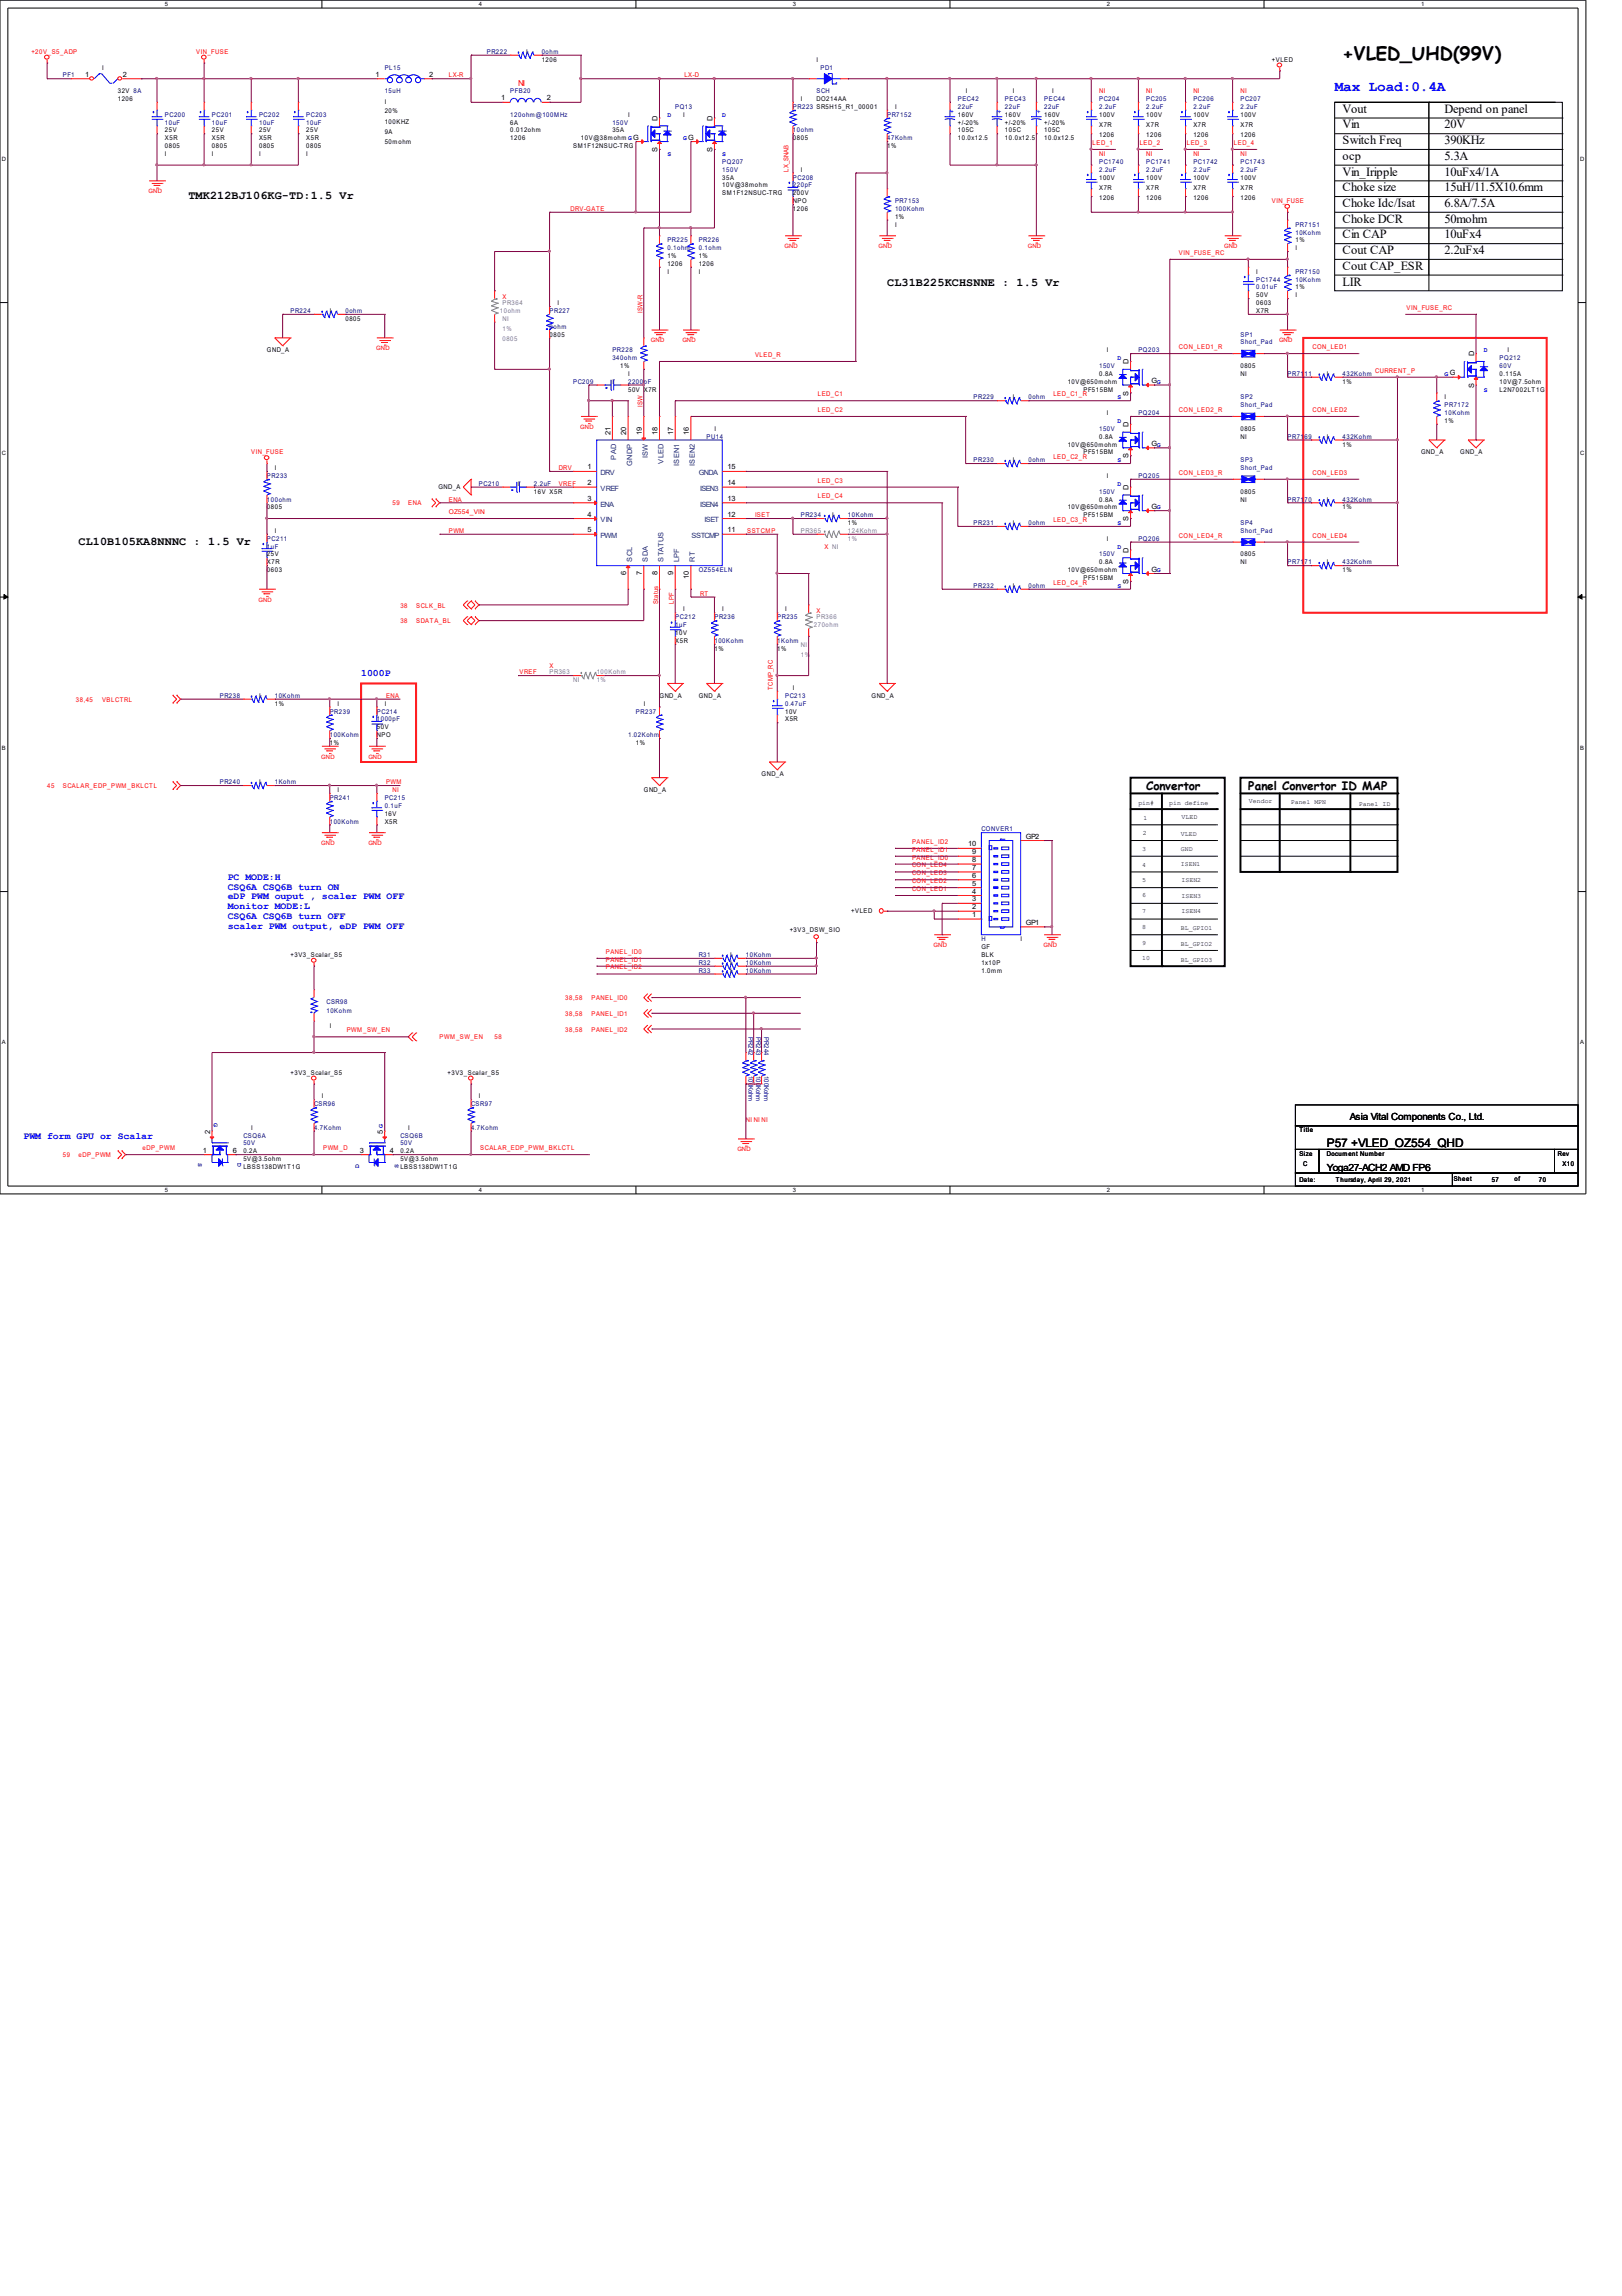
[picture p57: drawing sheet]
<svg xmlns="http://www.w3.org/2000/svg" width="210mm" height="297mm" viewBox="0 0 210 297" stroke-linecap="round" stroke-linejoin="round" font-family="sans-serif">
<defs><g id="words">
<text font-size="2.4" x="173.7" y="7.7">+VLED_UHD(99V)</text>
<text font-size="1.9" fill="#00f" x="172.7" y="11.7">Max Load:0.4A</text>
<g font-size="1.6">
<text x="173.7" y="16.6">Vin</text>
<text x="173.7" y="14.6">Vout</text>
<text x="186.9" y="14.6">Depend on panel</text>
<text x="186.9" y="16.6">20V</text>
<text x="173.7" y="18.7">Switch Freq</text>
<text x="173.7" y="22.7">Vin_Iripple</text>
<text x="173.7" y="20.7">ocp</text>
<text x="186.9" y="20.7">5.3A</text>
<text x="186.9" y="22.7">10uFx4/1A</text>
<text x="186.9" y="18.7">390KHz</text>
<text x="173.7" y="26.8">Choke Idc/Isat</text>
<text x="173.7" y="24.8">Choke size</text>
<text x="173.7" y="28.8">Choke DCR</text>
<text x="186.9" y="26.8">6.8A/7.5A</text>
<text x="186.9" y="28.8">50mohm</text>
<text x="186.9" y="24.8">15uH/11.5X10.6mm</text>
<text x="173.7" y="32.9">Cout CAP</text>
<text x="173.7" y="30.8">Cin CAP</text>
<text x="173.7" y="34.9">Cout CAP_ESR</text>
<text x="186.9" y="32.9">2.2uFx4</text>
<text x="186.9" y="30.8">10uFx4</text>
<text x="173.7" y="36.9">LIR</text>
</g>
<g font-size="1.5">
<text x="24.4" y="25.8">TMK212BJ106KG-TD:1.5 Vr</text>
<text x="114.8" y="36.9">CL31B225KCHSNNE : 1.5 Vr</text>
<text x="10.2" y="70.5">CL10B105KA8NNNC : 1.5 Vr</text>
<text x="148.3" y="102.2">Convertor</text>
<text x="161.5" y="102.2">Panel Convertor ID MAP</text>
<text x="171.7" y="148.4">P57 +VLED_OZ554_QHD</text>
</g>
<g font-size="1.3" fill="#00f">
<text x="46.7" y="87.4">1000P</text>
<text x="29.5" y="113.8">PC MODE:H</text>
<text x="29.5" y="115.1">CSQ6A CSQ6B turn ON</text>
<text x="29.5" y="116.4">eDP PWM ouput , scaler PWM OFF</text>
<text x="29.5" y="117.6">Monitor MODE:L</text>
<text x="29.5" y="118.9">CSQ6A CSQ6B turn OFF</text>
<text x="29.5" y="120.2">scaler PWM output, eDP PWM OFF</text>
<text x="3" y="147.3">PWM form GPU or Scalar</text>
</g>
<g font-size="1.3">
<text x="174.7" y="144.9">Asia Vital Components Co., Ltd.</text>
<text x="171.7" y="151.5">Yoga27-ACH2 AMD FP6</text>
</g>
<text font-size="1.1" fill="#f00" x="67.1" y="11.1">NI</text>
<g font-size=".9">
<text x="11" y="9.9">1</text>
<text x="15.9" y="9.9">2</text>
<text x="48.6" y="9.9">1</text>
<text x="55.5" y="9.9">2</text>
<text x="64.9" y="13">1</text>
<text x="70.8" y="13">2</text>
<text x="85.1" y="15.6" transform="rotate(-90 85.1 15.6)">D</text>
<text x="92.2" y="15.6" transform="rotate(-90 92.2 15.6)">D</text>
<text x="85.1" y="19.7" transform="rotate(-90 85.1 19.7)">S</text>
<text x="92.2" y="19.7" transform="rotate(-90 92.2 19.7)">S</text>
<text x="146" y="47.1" transform="rotate(-90 146 47.1)">D</text>
<text x="190.8" y="46.1" transform="rotate(-90 190.8 46.1)">D</text>
<text x="146" y="51.2" transform="rotate(-90 146 51.2)">S</text>
<text x="149" y="49.6">GG</text>
<text x="190.8" y="50.2" transform="rotate(-90 190.8 50.2)">S</text>
<text x="79" y="56.2" transform="rotate(-90 79 56.2)">21</text>
<text x="81" y="56.2" transform="rotate(-90 81 56.2)">20</text>
<text x="83.1" y="56.2" transform="rotate(-90 83.1 56.2)">19</text>
<text x="85.1" y="56.2" transform="rotate(-90 85.1 56.2)">18</text>
<text x="87.1" y="56.2" transform="rotate(-90 87.1 56.2)">17</text>
<text x="89.2" y="56.2" transform="rotate(-90 89.2 56.2)">16</text>
<text x="146" y="59.3" transform="rotate(-90 146 59.3)">S</text>
<text x="146" y="55.2" transform="rotate(-90 146 55.2)">D</text>
<text x="149" y="57.7">GG</text>
<text x="76" y="62.8">2</text>
<text x="76" y="60.7">1</text>
<text x="76" y="64.8">3</text>
<text x="94.1" y="60.7">15</text>
<text x="94.1" y="62.8">14</text>
<text x="94.1" y="64.8">13</text>
<text x="146" y="63.4" transform="rotate(-90 146 63.4)">D</text>
<text x="149" y="65.8">GG</text>
<text x="76" y="68.9">5</text>
<text x="76" y="66.8">4</text>
<text x="94.1" y="68.9">11</text>
<text x="94.1" y="66.8">12</text>
<text x="146" y="71.5" transform="rotate(-90 146 71.5)">D</text>
<text x="146" y="67.4" transform="rotate(-90 146 67.4)">S</text>
<text x="81" y="74.4" transform="rotate(-90 81 74.4)">6</text>
<text x="83.1" y="74.4" transform="rotate(-90 83.1 74.4)">7</text>
<text x="85.1" y="74.4" transform="rotate(-90 85.1 74.4)">8</text>
<text x="87.1" y="74.4" transform="rotate(-90 87.1 74.4)">9</text>
<text x="89.2" y="74.9" transform="rotate(-90 89.2 74.9)">10</text>
<text x="146" y="75.6" transform="rotate(-90 146 75.6)">S</text>
<text x="149" y="73.9">GG</text>
<text x="125.3" y="109.5">10</text>
<text x="125.8" y="112.6">7</text>
<text x="125.8" y="110.5">9</text>
<text x="125.8" y="113.6">6</text>
<text x="125.8" y="111.5">8</text>
<text x="132.8" y="108.5">GP2</text>
<text x="125.8" y="118.6">1</text>
<text x="125.8" y="117.6">2</text>
<text x="125.8" y="116.6">3</text>
<text x="125.8" y="115.6">4</text>
<text x="125.8" y="114.6">5</text>
<text x="132.8" y="119.7">GP1</text>
<text x="26.2" y="149.1">1</text>
<text x="27.2" y="146.7" transform="rotate(-90 27.2 146.7)">2</text>
<text x="30.1" y="149.1">6</text>
<text x="46.6" y="149.1">3</text>
<text x="49.5" y="146.7" transform="rotate(-90 49.5 146.7)">5 G</text>
<text x="50.5" y="149.1">4</text>
</g>
<g font-size=".9" fill="#004080">
<text x="79.8" y="59.5" transform="rotate(-90 79.8 59.5)">PAD</text>
<text x="83.8" y="59.3" transform="rotate(-90 83.8 59.3)">ISW</text>
<text x="85.9" y="60" transform="rotate(-90 85.9 60)">VLED</text>
<text x="77.7" y="63.5">VREF</text>
<text x="77.7" y="61.5">DRV</text>
<text x="77.7" y="65.6">ENA</text>
<text x="81.8" y="60.2" transform="rotate(-90 81.8 60.2)">GNDP</text>
<text x="87.9" y="60.2" transform="rotate(-90 87.9 60.2)">ISEN1</text>
<text x="89.9" y="60.2" transform="rotate(-90 89.9 60.2)">ISEN2</text>
<text x="90.4" y="61.5">GNDA</text>
<text x="90.6" y="63.5">ISEN3</text>
<text x="90.6" y="65.6">ISEN4</text>
<text x="77.7" y="69.6">PWM</text>
<text x="77.7" y="67.6">VIN</text>
<text x="89.5" y="69.6">SSTCMP</text>
<text x="91.2" y="67.6">ISET</text>
<text x="81.8" y="72.7" transform="rotate(-90 81.8 72.7)">SCL</text>
<text x="83.8" y="72.7" transform="rotate(-90 83.8 72.7)">SDA</text>
<text x="85.9" y="72.7" transform="rotate(-90 85.9 72.7)">STATUS</text>
<text x="87.9" y="72.7" transform="rotate(-90 87.9 72.7)">LPF</text>
<text x="89.9" y="72.7" transform="rotate(-90 89.9 72.7)">RT</text>
</g>
<g font-size=".8">
<text x="21.3" y=".8">5</text>
<text x="62" y=".8">4</text>
<text x="102.6" y=".8">3</text>
<text x="143.3" y=".8">2</text>
<text x="183.9" y=".8">1</text>
<text x="13.2" y="9">I</text>
<text x="68.1" y="7">I</text>
<text x="70.1" y="8">1206</text>
<text x="105.7" y="8">I</text>
<text x="164.6" y="8">+VLED</text>
<text x="15.2" y="12.1">32V 8A</text>
<text x="15.2" y="13.1">1206</text>
<text x="21.3" y="17.1">25V</text>
<text x="27.4" y="17.1">25V</text>
<text x="33.5" y="17.1">25V</text>
<text x="39.6" y="17.1">25V</text>
<text x="49.8" y="13.4">I</text>
<text x="49.8" y="14.7">20%</text>
<text x="49.8" y="16">100KHZ</text>
<text x="49.8" y="17.3">9A</text>
<text x="66" y="16.1">6A</text>
<text x="66" y="17.1">0.012ohm</text>
<text x="79.2" y="17.1">35A</text>
<text x="81.3" y="15.1">I</text>
<text x="88.4" y="15.1">I</text>
<text x="103.6" y="13.1">I</text>
<text x="105.7" y="13.1">DO214AA</text>
<text x="115.8" y="14.1">I</text>
<text x="124" y="15.1">160V</text>
<text x="124" y="16.1">+/-20%</text>
<text x="124" y="17.1">105C</text>
<text x="125" y="12.1">I</text>
<text x="130" y="15.1">160V</text>
<text x="130" y="16.1">+/-20%</text>
<text x="130" y="17.1">105C</text>
<text x="131.1" y="12.1">I</text>
<text x="135.1" y="15.1">160V</text>
<text x="135.1" y="16.1">+/-20%</text>
<text x="135.1" y="17.1">105C</text>
<text x="136.1" y="12.1">I</text>
<text x="142.2" y="15.1">100V</text>
<text x="142.2" y="16.5">X7R</text>
<text x="142.2" y="17.7">1206</text>
<text x="148.3" y="15.1">100V</text>
<text x="148.3" y="16.5">X7R</text>
<text x="148.3" y="17.7">1206</text>
<text x="154.4" y="15.1">100V</text>
<text x="154.4" y="16.5">X7R</text>
<text x="154.4" y="17.7">1206</text>
<text x="160.5" y="15.1">100V</text>
<text x="160.5" y="16.5">X7R</text>
<text x="160.5" y="17.7">1206</text>
<text x=".3" y="20.8">D</text>
<text x="21.3" y="18.1">X5R</text>
<text x="21.3" y="19.2">0805</text>
<text x="21.3" y="20.2">I</text>
<text x="27.4" y="18.1">X5R</text>
<text x="27.4" y="19.2">0805</text>
<text x="27.4" y="20.2">I</text>
<text x="33.5" y="18.1">X5R</text>
<text x="33.5" y="19.2">0805</text>
<text x="33.5" y="20.2">I</text>
<text x="39.6" y="18.1">X5R</text>
<text x="39.6" y="19.2">0805</text>
<text x="39.6" y="20.2">I</text>
<text x="49.8" y="18.7">50mohm</text>
<text x="66" y="18.1">1206</text>
<text x="74.2" y="19.2">SM1F12NSUC-TRG</text>
<text x="75.2" y="18.1">10V@38mohm G G</text>
<text x="93.5" y="23.2">35A</text>
<text x="102.6" y="18.1">0805</text>
<text x="103.6" y="22.2">I</text>
<text x="114.8" y="19.2">1%</text>
<text x="124" y="18.1">10.0x12.5</text>
<text x="130" y="18.1">10.0x12.5</text>
<text x="135.1" y="18.1">10.0x12.5</text>
<text x="142.2" y="23.2">100V</text>
<text x="148.3" y="23.2">100V</text>
<text x="154.4" y="23.2">100V</text>
<text x="160.5" y="23.2">100V</text>
<text x="204.5" y="20.8">D</text>
<text x="93.5" y="24.2">10V@38mohm</text>
<text x="93.5" y="25.3">SM1F12NSUC-TRG</text>
<text x="102.6" y="25.3">200V</text>
<text x="102.6" y="26.3">NPO</text>
<text x="102.6" y="27.3">1206</text>
<text x="115.8" y="29.3">I</text>
<text x="115.8" y="28.3">1%</text>
<text x="142.2" y="24.6">X7R</text>
<text x="142.2" y="25.9">1206</text>
<text x="148.3" y="24.6">X7R</text>
<text x="148.3" y="25.9">1206</text>
<text x="154.4" y="24.6">X7R</text>
<text x="154.4" y="25.9">1206</text>
<text x="160.5" y="24.6">X7R</text>
<text x="160.5" y="25.9">1206</text>
<text x="86.4" y="35.4">I</text>
<text x="86.4" y="33.4">1%</text>
<text x="86.4" y="34.4">1206</text>
<text x="90.4" y="35.4">I</text>
<text x="90.4" y="33.4">1%</text>
<text x="90.4" y="34.4">1206</text>
<text x="162.6" y="35.4">I</text>
<text x="167.6" y="32.4">I</text>
<text x="167.6" y="31.4">1%</text>
<text x="42.7" y="40.5">I</text>
<text x="44.7" y="41.5">0805</text>
<text x="72.1" y="39.5">I</text>
<text x="162.6" y="38.5">50V</text>
<text x="162.6" y="40.5">X7R</text>
<text x="162.6" y="39.5">0603</text>
<text x="167.6" y="38.5">I</text>
<text x="167.6" y="37.5">1%</text>
<text x="34.5" y="45.6">GND_A</text>
<text x="71.1" y="43.5">0805</text>
<text x="80.3" y="47.6">1%</text>
<text x="143.3" y="45.6">I</text>
<text x="160.5" y="47.6">0805</text>
<text x="195.1" y="45.6">I</text>
<text x="79.2" y="49.6">I</text>
<text x="81.3" y="50.7">50V X7R</text>
<text x="81.3" y="48.6">I</text>
<text x="131.1" y="51.7">I</text>
<text x="138.2" y="49.6">10V@650mohm</text>
<text x="140.2" y="50.7">PF515BM</text>
<text x="142.2" y="48.6">0.8A</text>
<text x="143.3" y="53.7">I</text>
<text x="160.5" y="48.6">NI</text>
<text x="171.7" y="48.6">I</text>
<text x="173.7" y="49.6">1%</text>
<text x="186.9" y="51.7">I</text>
<text x="194.1" y="48.6">0.115A</text>
<text x="194.1" y="49.6">10V@7.5ohm</text>
<text x="194.1" y="50.7">L2N7002LT1G</text>
<text x=".3" y="58.9">C</text>
<text x="92.5" y="55.7">I</text>
<text x="131.1" y="59.8">I</text>
<text x="138.2" y="57.8">10V@650mohm</text>
<text x="140.2" y="58.8">PF515BM</text>
<text x="142.2" y="56.8">0.8A</text>
<text x="160.5" y="56.8">NI</text>
<text x="160.5" y="55.7">0805</text>
<text x="171.7" y="56.8">I</text>
<text x="173.7" y="57.8">1%</text>
<text x="183.9" y="58.8">GND_A</text>
<text x="186.9" y="54.7">1%</text>
<text x="189" y="58.8">GND_A</text>
<text x="204.5" y="58.9">C</text>
<text x="34.5" y="65.9">0805</text>
<text x="35.6" y="60.8">I</text>
<text x="56.7" y="63.3">GND_A</text>
<text x="67.1" y="62.9">I</text>
<text x="69.1" y="63.9">16V X5R</text>
<text x="138.2" y="65.9">10V@650mohm</text>
<text x="142.2" y="64.9">0.8A</text>
<text x="143.3" y="61.8">I</text>
<text x="160.5" y="64.9">NI</text>
<text x="160.5" y="63.9">0805</text>
<text x="171.7" y="64.9">I</text>
<text x="173.7" y="65.9">1%</text>
<text x="34.5" y="72">25V</text>
<text x="35.6" y="68.9">I</text>
<text x="107.7" y="66.9">I</text>
<text x="109.7" y="67.9">1%</text>
<text x="131.1" y="67.9">I</text>
<text x="140.2" y="66.9">PF515BM</text>
<text x="143.3" y="70">I</text>
<text x="160.5" y="72">0805</text>
<text x="34.5" y="73">X7R</text>
<text x="34.5" y="74">0603</text>
<text x="131.1" y="76.1">I</text>
<text x="138.2" y="74">10V@650mohm</text>
<text x="140.2" y="75">PF515BM</text>
<text x="142.2" y="73">0.8A</text>
<text x="160.5" y="73">NI</text>
<text x="171.7" y="73">I</text>
<text x="173.7" y="74">1%</text>
<text x="87.4" y="82.2">10V</text>
<text x="87.4" y="83.2">X5R</text>
<text x="88.4" y="79.1">I</text>
<text x="93.5" y="79.1">I</text>
<text x="101.6" y="79.1">I</text>
<text x="92.5" y="84.2">1%</text>
<text x="100.6" y="84.2">1%</text>
<text x="102.6" y="89.3">I</text>
<text x="33.5" y="90.3">I</text>
<text x="35.6" y="91.3">1%</text>
<text x="43.7" y="91.3">I</text>
<text x="48.8" y="94.3">50V</text>
<text x="48.8" y="95.4">NPO</text>
<text x="49.8" y="91.3">I</text>
<text x="83.3" y="91.3">I</text>
<text x="85.3" y="90.3">GND_A</text>
<text x="90.4" y="90.3">GND_A</text>
<text x="101.6" y="92.3">10V</text>
<text x="101.6" y="93.3">X5R</text>
<text x="112.8" y="90.3">GND_A</text>
<text x=".3" y="97">B</text>
<text x="33.5" y="101.5">I</text>
<text x="42.7" y="96.4">1%</text>
<text x="82.3" y="96.4">1%</text>
<text x="98.6" y="100.4">GND_A</text>
<text x="204.5" y="97">B</text>
<text x="43.7" y="102.5">I</text>
<text x="49.8" y="105.5">16V</text>
<text x="49.8" y="106.5">X5R</text>
<text x="83.3" y="102.5">GND_A</text>
<text x="147.3" y="104.1">pin#</text>
<text x="148" y="106">1</text>
<text x="151.3" y="104.1">pin define</text>
<text x="152.9" y="105.9">VLED</text>
<text x="161.6" y="103.9">Vendor</text>
<text x="167" y="104">Panel MPN</text>
<text x="175.9" y="104.3">Panel ID</text>
<text x="147.8" y="112.1">4</text>
<text x="147.8" y="110.1">3</text>
<text x="147.9" y="108.1">2</text>
<text x="152.8" y="112">ISEN1</text>
<text x="152.8" y="108.1">VLED</text>
<text x="152.8" y="110.1">GND</text>
<text x="110.2" y="118.1">+VLED</text>
<text x="147.8" y="114.1">5</text>
<text x="147.8" y="116.1">6</text>
<text x="147.8" y="118.1">7</text>
<text x="152.9" y="118.1">ISEN4</text>
<text x="152.9" y="116.2">ISEN3</text>
<text x="152.9" y="114.2">ISEN2</text>
<text x="37.6" y="123.8">+3V3_Scalar_S5</text>
<text x="94.5" y="124.8">I</text>
<text x="94.5" y="123.8">I</text>
<text x="94.5" y="125.8">I</text>
<text x="102.2" y="120.6">+3V3_DSW_SIO</text>
<text x="127" y="122.8">GF</text>
<text x="127" y="123.8">BLK</text>
<text x="127" y="124.8">1x10P</text>
<text x="127" y="125.8">1.0mm</text>
<text x="132.1" y="121.8">I</text>
<text x="147.8" y="122.2">9</text>
<text x="147.8" y="124.2">10</text>
<text x="147.8" y="120.2">8</text>
<text x="152.8" y="120.3">BL_GPIO1</text>
<text x="152.8" y="122.4">BL_GPIO2</text>
<text x="152.8" y="124.4">BL_GPIO3</text>
<text x=".3" y="135.1">A</text>
<text x="42.7" y="133">I</text>
<text x="204.5" y="135.1">A</text>
<text x="37.6" y="139.1">+3V3_Scalar_S5</text>
<text x="41.7" y="142.1">I</text>
<text x="57.9" y="139.1">+3V3_Scalar_S5</text>
<text x="62" y="142.1">I</text>
<text x="31.5" y="149.2">0.2A</text>
<text x="32.5" y="146.2">I</text>
<text x="51.8" y="149.2">0.2A</text>
<text x="52.8" y="146.2">I</text>
<text x="168.1" y="146.5">Title</text>
<text x="168.1" y="149.5">Size</text>
<text x="171.7" y="149.5">Document Number</text>
<text x="201.6" y="149.5">Rev</text>
<text x="21.3" y="154.2">5</text>
<text x="31.5" y="150.2">5V@3.5ohm</text>
<text x="31.5" y="151.2">LBSS138DW1T1G</text>
<text x="51.8" y="150.2">5V@3.5ohm</text>
<text x="51.8" y="151.2">LBSS138DW1T1G</text>
<text x="62" y="154.2">4</text>
<text x="102.6" y="154.2">3</text>
<text x="143.3" y="154.2">2</text>
<text x="168.1" y="152.9">Date:</text>
<text x="168.7" y="150.9">C</text>
<text x="172.9" y="152.9">Thursday, April 29, 2021</text>
<text x="183.9" y="154.2">1</text>
<text x="188.1" y="152.9">Sheet</text>
<text x="193" y="152.9">57</text>
<text x="196" y="152.9">of</text>
<text x="199.1" y="152.9">70</text>
<text x="202.2" y="150.9">X10</text>
</g>
<g font-size=".8" fill="#f00">
<text x="4.1" y="7">+20V_S5_ADP</text>
<text x="25.4" y="7">VIN_FUSE</text>
<text x="58.1" y="10">LX-R</text>
<text x="88.6" y="10">LX-D</text>
<text x="142.2" y="12.1">NI</text>
<text x="148.3" y="12.1">NI</text>
<text x="154.4" y="12.1">NI</text>
<text x="160.5" y="12.1">NI</text>
<text x="102" y="22.2" transform="rotate(-90 102 22.2)">LX_SNAB</text>
<text x="141.4" y="18.7">LED_1</text>
<text x="142.2" y="20.2">NI</text>
<text x="147.5" y="18.7">LED_2</text>
<text x="148.3" y="20.2">NI</text>
<text x="153.6" y="18.7">LED_3</text>
<text x="154.4" y="20.2">NI</text>
<text x="159.7" y="18.7">LED_4</text>
<text x="160.5" y="20.2">NI</text>
<text x="19.2" y="25">GND</text>
<text x="73.8" y="27.3">DRV-GATE</text>
<text x="164.6" y="26.3">VIN_FUSE</text>
<text x="101.5" y="32.1">GND</text>
<text x="113.7" y="32.1">GND</text>
<text x="133" y="32.1">GND</text>
<text x="152.6" y="33">VIN_FUSE_RC</text>
<text x="158.4" y="32.1">GND</text>
<text x="65" y="38.6">X</text>
<text x="83.1" y="40.5" transform="rotate(-90 83.1 40.5)">ISW-R</text>
<text x="182" y="40.1">VIN_FUSE_RC</text>
<text x="48.7" y="45.3">GND</text>
<text x="84.2" y="44.3">GND</text>
<text x="88.3" y="44.3">GND</text>
<text x="97.7" y="46.2">VLED_R</text>
<text x="152.6" y="45.2">CON_LED1_R</text>
<text x="165.5" y="44.3">GND</text>
<text x="169.8" y="45.2">CON_LED1</text>
<text x="83.1" y="52.7" transform="rotate(-90 83.1 52.7)">ISW</text>
<text x="105.8" y="53.3">LED_C2</text>
<text x="105.8" y="51.3">LED_C1</text>
<text x="136.3" y="51.3">LED_C1_R</text>
<text x="152.6" y="53.3">CON_LED2_R</text>
<text x="169.8" y="53.3">CON_LED2</text>
<text x="178" y="48.2">CURRENT_P</text>
<text x="32.5" y="58.8">VIN_FUSE</text>
<text x="75.1" y="55.5">GND</text>
<text x="136.3" y="59.4">LED_C2_R</text>
<text x="50.8" y="65.4">59</text>
<text x="52.8" y="65.4">ENA</text>
<text x="58.1" y="64.9">ENA</text>
<text x="72.3" y="60.8">DRV</text>
<text x="72.3" y="62.9">VREF</text>
<text x="105.8" y="62.4">LED_C3</text>
<text x="105.8" y="64.5">LED_C4</text>
<text x="152.6" y="61.4">CON_LED3_R</text>
<text x="169.8" y="61.4">CON_LED3</text>
<text x="58.1" y="66.5">OZ554_VIN</text>
<text x="58.1" y="68.9">PWM</text>
<text x="96.7" y="68.9">SSTCMP</text>
<text x="97.7" y="66.9">ISET</text>
<text x="106.7" y="71">X NI</text>
<text x="136.3" y="67.5">LED_C3_R</text>
<text x="152.6" y="69.5">CON_LED4_R</text>
<text x="169.8" y="69.5">CON_LED4</text>
<text x="33.4" y="77.8">GND</text>
<text x="90.6" y="77.1">RT</text>
<text x="136.3" y="75.6">LED_C4_R</text>
<text x="51.8" y="78.6">38</text>
<text x="51.8" y="80.6">38</text>
<text x="53.8" y="78.6">SCLK_BL</text>
<text x="53.8" y="80.6">SDATA_BL</text>
<text x="85.2" y="78.1" transform="rotate(-90 85.2 78.1)">Status</text>
<text x="87.2" y="78.1" transform="rotate(-90 87.2 78.1)">LPF</text>
<text x="105.7" y="79.3">X</text>
<text x="67.2" y="87.2">VREF</text>
<text x="71.1" y="86.4">X</text>
<text x="100" y="89.3" transform="rotate(-90 100 89.3)">TCMP_RC</text>
<text x="9.8" y="90.8">38,45</text>
<text x="13.2" y="90.8">VBLCTRL</text>
<text x="50" y="90.3">ENA</text>
<text x="6.1" y="102">45</text>
<text x="8.1" y="102">SCALAR_EDP_PWM_BKLCTL</text>
<text x="41.6" y="98.2">GND</text>
<text x="47.7" y="98.2">GND</text>
<text x="50" y="101.5">PWM</text>
<text x="50.8" y="102.5">NI</text>
<text x="41.6" y="109.3">GND</text>
<text x="47.7" y="109.3">GND</text>
<text x="118" y="113.2">CON_LED3</text>
<text x="118" y="112.2">CON_LED4</text>
<text x="118" y="109.2">PANEL_ID2</text>
<text x="118" y="111.2">PANEL_ID0</text>
<text x="118" y="110.2">PANEL_ID1</text>
<text x="118" y="115.3">CON_LED1</text>
<text x="118" y="114.2">CON_LED2</text>
<text x="78.4" y="123.4">PANEL_ID0</text>
<text x="78.4" y="124.4">PANEL_ID1</text>
<text x="78.4" y="125.4">PANEL_ID2</text>
<text x="120.8" y="122.5">GND</text>
<text x="135" y="122.5">GND</text>
<text x="73.2" y="129.4">38,58</text>
<text x="73.2" y="131.4">38,58</text>
<text x="76.5" y="129.4">PANEL_ID0</text>
<text x="76.5" y="131.4">PANEL_ID1</text>
<text x="44.9" y="133.5">PWM_SW_EN</text>
<text x="56.9" y="134.5">PWM_SW_EN</text>
<text x="64" y="134.5">58</text>
<text x="73.2" y="133.5">38,58</text>
<text x="76.5" y="133.5">PANEL_ID2</text>
<text x="8.1" y="149.7">59</text>
<text x="10.2" y="149.7">eDP_PWM</text>
<text x="18.5" y="148.8">eDP_PWM</text>
<text x="41.8" y="148.8">PWM_D</text>
<text x="62.1" y="148.8">SCALAR_EDP_PWM_BKLCTL</text>
<text x="95.4" y="149">GND</text>
<text x="96.5" y="145.1">NI NI NI</text>
</g>
<g font-size=".8" fill="#000080">
<text x="8.1" y="10">PF1</text>
<text x="49.8" y="9">PL15</text>
<text x="63" y="7">PR222</text>
<text x="70.1" y="7">0ohm</text>
<text x="106.2" y="9.1">PD1</text>
<text x="21.3" y="15.1">PC200</text>
<text x="21.3" y="16.1">10uF</text>
<text x="27.4" y="15.1">PC201</text>
<text x="27.4" y="16.1">10uF</text>
<text x="33.5" y="15.1">PC202</text>
<text x="33.5" y="16.1">10uF</text>
<text x="39.6" y="15.1">PC203</text>
<text x="39.6" y="16.1">10uF</text>
<text x="49.8" y="12.1">15uH</text>
<text x="66" y="12.1">PFB20</text>
<text x="66" y="15.1">120ohm@100MHz</text>
<text x="79.2" y="16.1">150V</text>
<text x="87.4" y="14.1">PQ13</text>
<text x="102.6" y="14.1">PR223 SR5H15_R1_00001</text>
<text x="102.6" y="17.1">10ohm</text>
<text x="105.7" y="12.1">SCH</text>
<text x="114.8" y="15.1">PR7152</text>
<text x="124" y="13.1">PEC42</text>
<text x="124" y="14.1">22uF</text>
<text x="130" y="13.1">PEC43</text>
<text x="130" y="14.1">22uF</text>
<text x="135.1" y="13.1">PEC44</text>
<text x="135.1" y="14.1">22uF</text>
<text x="142.2" y="13.1">PC204</text>
<text x="142.2" y="14.1">2.2uF</text>
<text x="148.3" y="13.1">PC205</text>
<text x="148.3" y="14.1">2.2uF</text>
<text x="154.4" y="13.1">PC206</text>
<text x="154.4" y="14.1">2.2uF</text>
<text x="160.5" y="13.1">PC207</text>
<text x="160.5" y="14.1">2.2uF</text>
<text x="93.5" y="21.2">PQ207</text>
<text x="93.5" y="22.2">150V</text>
<text x="102.6" y="23.2">PC208</text>
<text x="114.8" y="18.1">47Kohm</text>
<text x="142.2" y="21.2">PC1740</text>
<text x="142.2" y="22.2">2.2uF</text>
<text x="148.3" y="21.2">PC1741</text>
<text x="148.3" y="22.2">2.2uF</text>
<text x="154.4" y="21.2">PC1742</text>
<text x="154.4" y="22.2">2.2uF</text>
<text x="160.5" y="21.2">PC1743</text>
<text x="160.5" y="22.2">2.2uF</text>
<text x="102.6" y="24.2">220pF</text>
<text x="115.8" y="26.3">PR7153</text>
<text x="115.8" y="27.3">100Kohm</text>
<text x="167.6" y="29.3">PR7151</text>
<text x="86.4" y="31.4">PR225</text>
<text x="86.4" y="32.4">0.1ohm</text>
<text x="90.4" y="31.4">PR226</text>
<text x="90.4" y="32.4">0.1ohm</text>
<text x="167.6" y="35.4">PR7150</text>
<text x="167.6" y="30.3">10Kohm</text>
<text x="37.6" y="40.5">PR224</text>
<text x="44.7" y="40.5">0ohm</text>
<text x="71.1" y="40.5">PR227</text>
<text x="162.6" y="36.4">PC1744</text>
<text x="162.6" y="37.5">0.01uF</text>
<text x="167.6" y="36.4">10Kohm</text>
<text x="71.1" y="42.5">0ohm</text>
<text x="79.2" y="45.6">PR228</text>
<text x="79.2" y="46.6">340ohm</text>
<text x="142.2" y="47.6">150V</text>
<text x="147.3" y="45.6">PQ203</text>
<text x="160.5" y="43.5">SP1</text>
<text x="160.5" y="44.6">Short_Pad</text>
<text x="194.1" y="46.6">PQ212</text>
<text x="194.1" y="47.6">60V</text>
<text x="74.2" y="49.6">PC209</text>
<text x="81.3" y="49.6">2200pF</text>
<text x="126" y="51.7">PR229</text>
<text x="133.1" y="51.7">0ohm</text>
<text x="147.3" y="53.7">PQ204</text>
<text x="160.5" y="51.7">SP2</text>
<text x="160.5" y="52.7">Short_Pad</text>
<text x="166.6" y="48.6">PR7111</text>
<text x="173.7" y="48.6">432Kohm</text>
<text x="186.9" y="52.7">PR7172</text>
<text x="186.9" y="53.7">10Kohm</text>
<text x="91.4" y="56.8">PU14</text>
<text x="126" y="59.8">PR230</text>
<text x="133.1" y="59.8">0ohm</text>
<text x="142.2" y="55.7">150V</text>
<text x="160.5" y="59.8">SP3</text>
<text x="166.6" y="56.8">PR7169</text>
<text x="173.7" y="56.8">432Kohm</text>
<text x="34.5" y="61.8">PR233</text>
<text x="34.5" y="64.9">100ohm</text>
<text x="62" y="62.9">PC210</text>
<text x="69.1" y="62.9">2.2uF</text>
<text x="142.2" y="63.9">150V</text>
<text x="147.3" y="61.8">PQ205</text>
<text x="160.5" y="60.8">Short_Pad</text>
<text x="166.6" y="64.9">PR7170</text>
<text x="173.7" y="64.9">432Kohm</text>
<text x="34.5" y="70">PC211</text>
<text x="34.5" y="71">1uF</text>
<text x="103.6" y="66.9">PR234</text>
<text x="109.7" y="66.9">10Kohm</text>
<text x="126" y="67.9">PR231</text>
<text x="133.1" y="67.9">0ohm</text>
<text x="142.2" y="72">150V</text>
<text x="147.3" y="70">PQ206</text>
<text x="160.5" y="67.9">SP4</text>
<text x="160.5" y="68.9">Short_Pad</text>
<text x="90.4" y="74">OZ554ELN</text>
<text x="126" y="76.1">PR232</text>
<text x="133.1" y="76.1">0ohm</text>
<text x="166.6" y="73">PR7171</text>
<text x="173.7" y="73">432Kohm</text>
<text x="87.4" y="80.1">PC212</text>
<text x="87.4" y="81.1">1uF</text>
<text x="92.5" y="80.1">PR236</text>
<text x="92.5" y="83.2">100Kohm</text>
<text x="100.6" y="80.1">PR235</text>
<text x="100.6" y="83.2">1Kohm</text>
<text x="28.4" y="90.3">PR238</text>
<text x="35.6" y="90.3">10Kohm</text>
<text x="42.7" y="92.3">PR239</text>
<text x="42.7" y="95.4">100Kohm</text>
<text x="48.8" y="92.3">PC214</text>
<text x="48.8" y="93.3">1000pF</text>
<text x="81.3" y="95.4">1.02Kohm</text>
<text x="82.3" y="92.3">PR237</text>
<text x="101.6" y="90.3">PC213</text>
<text x="101.6" y="91.3">0.47uF</text>
<text x="28.4" y="101.5">PR240</text>
<text x="35.6" y="101.5">1Kohm</text>
<text x="42.7" y="103.5">PR241</text>
<text x="42.7" y="106.5">100Kohm</text>
<text x="49.8" y="103.5">PC215</text>
<text x="49.8" y="104.5">0.1uF</text>
<text x="127" y="107.6">CONVER1</text>
<text x="90.4" y="124.8">R32</text>
<text x="90.4" y="123.8">R31</text>
<text x="90.4" y="125.8">R33</text>
<text x="96.5" y="124.8">10Kohm</text>
<text x="96.5" y="123.8">10Kohm</text>
<text x="96.5" y="125.8">10Kohm</text>
<text x="127" y="121.8">H</text>
<text x="42.2" y="129.9">CSR98</text>
<text x="42.2" y="131.1">10Kohm</text>
<text x="96.9" y="134.1" transform="rotate(90 96.9 134.1)">PR242</text>
<text x="97.9" y="134.1" transform="rotate(90 97.9 134.1)">PR243</text>
<text x="98.9" y="134.1" transform="rotate(90 98.9 134.1)">PR244</text>
<text x="40.6" y="143.1">CSR96</text>
<text x="61" y="143.1">CSR97</text>
<text x="96.9" y="139.2" transform="rotate(90 96.9 139.2)">100Kohm</text>
<text x="97.9" y="139.2" transform="rotate(90 97.9 139.2)">100Kohm</text>
<text x="98.9" y="139.2" transform="rotate(90 98.9 139.2)">100Kohm</text>
<text x="31.5" y="147.2">CSQ6A</text>
<text x="31.5" y="148.2">50V</text>
<text x="40.6" y="146.2">4.7Kohm</text>
<text x="51.8" y="147.2">CSQ6B</text>
<text x="51.8" y="148.2">50V</text>
<text x="61" y="146.2">4.7Kohm</text>
</g>
<g font-size=".8" fill="#00f">
<text x="86.4" y="15.1">D</text>
<text x="93.5" y="15.1">D</text>
<text x="122.9" y="14.3" transform="rotate(90 122.9 14.3)">+</text>
<text x="129" y="14.3" transform="rotate(90 129 14.3)">+</text>
<text x="134.1" y="14.3" transform="rotate(90 134.1 14.3)">+</text>
<text x="86.4" y="20.2">S</text>
<text x="88.4" y="18.1">G G</text>
<text x="93.5" y="20.2">S</text>
<text x="144.6" y="46.6">D</text>
<text x="192" y="45.6">D</text>
<text x="144.6" y="51.7">S</text>
<text x="186.9" y="48.6">G G</text>
<text x="192" y="50.7">S</text>
<text x="144.6" y="54.7">D</text>
<text x="144.6" y="59.8">S</text>
<text x="144.6" y="62.9">D</text>
<text x="144.6" y="67.9">S</text>
<text x="144.6" y="71">D</text>
<text x="144.6" y="76.1">S</text>
<text x="27.7" y="145.3" transform="rotate(90 27.7 145.3)">G</text>
<text x="25.7" y="150.4" transform="rotate(90 25.7 150.4)">S</text>
<text x="30.7" y="150.4" transform="rotate(90 30.7 150.4)">D</text>
<text x="46.5" y="151.1" transform="rotate(-90 46.5 151.1)">D</text>
<text x="51.6" y="151.1" transform="rotate(-90 51.6 151.1)">S</text>
</g>
<g font-size=".8" fill="#808080">
<text x="64.7" y="40.5">10ohm</text>
<text x="65" y="39.5">PR364</text>
<text x="65" y="41.5">NI</text>
<text x="65" y="42.9">1%</text>
<text x="65" y="44.1">0805</text>
<text x="103.6" y="68.9">PR365</text>
<text x="109.7" y="68.9">124Kohm</text>
<text x="109.7" y="70">1%</text>
<text x="103.6" y="83.7">NI</text>
<text x="105.3" y="81.1">270ohm</text>
<text x="105.7" y="80.1">PR366</text>
<text x="71.1" y="87.2">PR363</text>
<text x="74.2" y="88.3">NI</text>
<text x="77.2" y="87.2">100Kohm</text>
<text x="77.2" y="88.3">1%</text>
<text x="103.6" y="85">1%</text>
</g>
</g></defs>
<path d="M0 0h205.2v154.5h-205.2zM1 1h203.2v152.4h-203.2z" fill="none" stroke="#000" stroke-width=".13"/>
<g fill="#fff">
<path d="M21.3 .1h.3v.8h-.3z"/>
<path d="M21.3 153.5h.3v.8h-.3z"/>
</g>
<path d="M41.7 0v1M41.7 153.4v1.1" fill="none" stroke="#000" stroke-width=".13"/>
<g fill="#fff">
<path d="M62 .1h.2v.8h-.2z"/>
<path d="M62 153.5h.2v.8h-.2z"/>
</g>
<path d="M82.3 0v1M82.3 153.4v1.1" fill="none" stroke="#000" stroke-width=".13"/>
<g fill="#fff">
<path d="M102.6 .1h.3v.8h-.3z"/>
<path d="M102.6 153.5h.3v.8h-.3z"/>
</g>
<path d="M122.9 0v1M122.9 153.4v1.1" fill="none" stroke="#000" stroke-width=".13"/>
<g fill="#fff">
<path d="M143.3 .1h.2v.8h-.2z"/>
<path d="M143.3 153.5h.2v.8h-.2z"/>
</g>
<path d="M163.6 0v1M163.6 153.4v1.1" fill="none" stroke="#000" stroke-width=".13"/>
<g fill="#fff">
<path d="M183.9 .1h.2v.8h-.2z"/>
<path d="M183.9 153.5h.2v.8h-.2z"/>
<path d="M.3 20.1h.4v.8h-.4z"/>
<path d="M204.5 20.1h.4v.8h-.4z"/>
<path d="M.3 58.2h.4v.8h-.4z"/>
<path d="M204.5 58.2h.4v.8h-.4z"/>
</g>
<path d="M0 39.1h1M204.2 39.1h1" fill="none" stroke="#000" stroke-width=".13"/>
<g fill="#fff">
<path d="M.3 96.3h.3v.8h-.3z"/>
<path d="M204.5 96.3h.3v.8h-.3z"/>
</g>
<path d="M0 77.2h1M204.2 77.2h1" fill="none" stroke="#000" stroke-width=".13"/>
<path d="M.5 76.9l.5 .3-.5 .3zM204.2 77.2l.5-.3v.6z" fill="#000" stroke="#000" stroke-width=".13"/>
<g fill="#fff">
<path d="M.3 134.4h.3v.8h-.3z"/>
<path d="M204.5 134.4h.3v.8h-.3z"/>
</g>
<g fill="none" stroke="#000" stroke-width=".13">
<path d="M172.7 13.2h29.5v24.4h-29.5zM172.7 15.3h29.5M172.7 19.3h29.5M172.7 13.2h28.5M172.7 17.3h29.5M184.9 13.2h.1M184.9 13.2v24.4M201.2 13.2h.1M202.2 15.3h.1M202.2 19.3h.1M202.2 17.3h.1M172.7 21.4h29.5"/>
<path d="M172.7 29.5h29.5M172.7 35.6h29.5M172.7 23.4h29.5M172.7 33.6h29.5M172.7 25.4h29.5M172.7 31.5h29.5M172.7 27.5h29.5M202.2 21.4h.1M202.2 29.5h.1M202.2 35.6h.1M202.2 23.4h.1M202.2 33.6h.1"/>
<path d="M202.2 25.4h.1M202.2 31.5h.1M202.2 27.5h.1M0 115.3h1M146.3 110.8h11.2M146.3 106.7h11.2M146.3 108.7h11.2M146.3 112.8h11.2M146.3 118.9h11.2M146.3 114.8h11.2M146.3 116.9h11.2M157.5 110.8h.1"/>
<path d="M157.5 108.7h.1M157.5 106.7h.1M157.5 112.8h.1M157.5 118.9h.1M157.5 114.8h.1M157.5 116.9h.1M160.5 110.8h20.3M160.5 106.7h20.3M160.5 108.7h20.3M180.8 110.8h.1M180.8 106.7h.1M180.8 108.7h.1"/>
<path d="M204.2 115.3h1M146.3 120.9h11.2M146.3 123h11.2M157.5 120.9h.1M157.5 123h.1M167.6 151.8h20.4v1.6h-20.4zM167.6 148.7h3.1v3.1h-3.1zM167.6 142.9h36.6v2.8h-36.6zM167.6 145.7h36.6v3h-36.6zM170.7 148.7h30.5v3.1h-30.5zM188 151.8h16.2v1.6h-16.2zM201.2 148.7h3v3.1h-3z"/>
</g>
<g fill="none" stroke="#000" stroke-width=".25">
<path d="M146.3 100.6h12.2v24.4h-12.2zM146.3 102.6h11.2M146.3 104.7h11.2M150.4 102.6v22.4M157.5 104.7h.1M157.5 102.6h.1M160.5 102.6h20.3M160.5 104.7h20.3M160.5 100.6h20.3v12.2h-20.3zM165.6 112.8h.1M165.6 102.6v10.2M174.8 112.8h.1"/>
<path d="M174.8 102.6v10.2M180.8 102.6h.1M180.8 104.7h.1M150.4 125h.1"/>
</g>
<path d="M168.7 43.7h31.5v35.6h-31.5zM46.7 88.4h7.1v10.2h-7.1z" fill="none" stroke="#f00" stroke-width=".25"/>
<g fill="none" stroke="#f00" stroke-width=".13">
<path d="M6.1 8.2h.1M6.1 7.7v.5M26.4 8.2h.1M26.4 13.2h.1M26.4 17.3h.1M26.4 7.7v.5M26.4 13.2v1.1M26.4 16.3v1M32.5 13.2h.1M32.5 17.3h.1M32.5 13.2v1.1M32.5 16.3v1"/>
<path d="M38.6 13.2h.1M38.6 17.3h.1M38.6 13.2v1.1M38.6 16.3v1M66 7.1h.1M66 7.1h1.1M69.1 7.1h1M70.1 7.1h.1M82.3 18.3h.1M82.3 18.3h1M85.3 15.3h.1M85.3 19.3h.1"/>
<path d="M85.3 15.3v1M85.3 18.3v1M102.6 13.2h.1M102.6 17.3h.1M102.6 13.2v1.1M102.6 16.3v1M104.6 10.2h1.1M104.6 10.2h.1M108.7 10.2h1M109.7 10.2h.1M114.8 14.3h.1M114.8 18.3h.1"/>
<path d="M114.8 14.3v1M114.8 17.3v1M122.9 13.2h.1M122.9 17.3h.1M122.9 13.2v1.1M122.9 16.3v1M129 13.2h.1M129 17.3h.1M129 13.2v1.1M129 16.3v1M141.2 13.2h.1M141.2 17.3h.1"/>
<path d="M141.2 13.2v1.1M141.2 16.3v1M147.3 13.2h.1M147.3 17.3h.1M147.3 13.2v1.1M147.3 16.3v1M159.5 13.2h.1M159.5 17.3h.1M159.5 13.2v1.1M159.5 16.3v1M165.6 9.2h.1M165.6 8.7v.5"/>
<path d="M19.3 23.4h2M19.6 23.7h1.4M19.9 24h.8M19.9 24h.1M20.2 24.3h.2M20.4 24.3h.1M21 23.7h.1M21.3 23.4h.1M85.3 30.5h.1M85.3 34.6h.1M85.3 30.5v1M85.3 33.6v1"/>
<path d="M101.6 30.5h2M101.9 30.8h1.4M102.2 31.1h.8M102.2 31.1h.1M102.5 31.4h.2M102.6 22.4h.1M102.6 26.4h.1M102.6 22.4v1M102.6 25.4v1M102.7 31.4h.1M103.3 30.8h.1M103.6 30.5h.1"/>
<path d="M113.8 30.5h2M114.1 30.8h1.4M114.4 31.1h.1M114.4 31.1h.8M114.7 31.4h.2M114.8 24.4h.1M114.8 28.5h.1M114.8 24.4v1M114.8 27.5v1M114.9 31.4h.1M115.5 30.8h.1M115.8 30.5h.1"/>
<path d="M133.1 30.5h2M133.4 30.8h1.4M133.7 31.1h.8M133.7 31.1h.1M134 31.4h.2M134.2 31.4h.1M134.8 30.8h.1M135.1 30.5h.1M141.2 21.4h.1M141.2 25.4h.1M141.2 21.4v1M141.2 24.4v1"/>
<path d="M153.4 21.4h.1M153.4 25.4h.1M153.4 21.4v1M153.4 24.4v1M158.5 30.5h2M158.8 30.8h1.4M159.1 31.1h.8M159.1 31.1h.1M159.4 31.4h.2M159.5 21.4h.1M159.5 25.4h.1M159.5 21.4v1"/>
<path d="M159.5 24.4v1M159.6 31.4h.1M160.2 30.8h.1M160.5 30.5h.1M161.5 34.6h.1M161.5 38.6h.1M161.5 34.6v1M161.5 37.6v1M166.6 27.5h.1M166.6 34.6h.1M166.6 38.6h.1M166.6 28.5h.1"/>
<path d="M166.6 32.5h.1M166.6 27v.5M166.6 28.5v1M166.6 31.5v1M166.6 34.6v1M166.6 37.6v1M34.5 60h.1M34.5 59.5v.5M35.6 43.7l1 1M35.6 43.7h.1M35.6 43.7h2M36.6 44.7h.1"/>
<path d="M37.6 43.7h.1M37.6 43.7l-1 1M40.6 40.7h.1M40.6 40.7h1.1M43.7 40.7h1M44.7 40.7h.1M48.8 43.7h2M49.1 44.1h1.4M49.4 44.3h.1M49.4 44.3h.8M49.7 44.6h.2M49.9 44.6h.1"/>
<path d="M50.5 44.1h.1M50.8 43.7h.1M75.2 53.9h2M75.5 54.2h1.4M75.8 54.5h.8M75.8 54.5h.1M76.1 54.8h.2M76.3 54.8h.1M76.9 54.2h.1M77.2 53.9h.1M79.2 53.9h.1M79.2 53.9v3"/>
<path d="M81.3 53.9h.1M81.3 53.9v3M83.3 53.9h.1M83.3 43.7h.1M83.3 47.8h.1M83.3 43.7v1M83.3 46.8v1M83.3 53.9v3M84.3 42.7h2.1M84.7 43h1.3M84.9 43.3h.9M84.9 43.3h.1"/>
<path d="M85.3 43.6h.1M85.3 53.9h.1M85.3 53.9v3M85.4 43.6h.1M86 43h.1M86.4 42.7h.1M87.4 53.9h.1M87.4 53.9v3M88.4 42.7h2M88.7 43h1.4M89 43.3h.8M89 43.3h.1"/>
<path d="M89.3 43.6h.2M89.4 53.9h.1M89.4 53.9v3M89.5 43.6h.1M90.1 43h.1M90.4 42.7h.1M129 51.8h.1M129 60h.1M129 51.8h1M129 60h1M132.1 51.8h1M132.1 60h1"/>
<path d="M133.1 51.8h.1M133.1 60h.1M146.3 46.8h.1M146.3 50.8h.1M146.3 54.9h.1M146.3 59h.1M146.3 46.8v1M146.3 49.8v1M146.3 54.9v1M146.3 57.9v1.1M148.3 49.8h1.1M148.3 57.9h1.1"/>
<path d="M149.4 49.8h.1M149.4 57.9h.1M159.5 53.9h.1M159.5 45.7h.1M159.5 53.9h1M159.5 45.7h1M162.6 53.9h1M162.6 45.7h1M163.6 53.9h.1M163.6 45.7h.1M165.6 42.7h2M165.9 43h1.4"/>
<path d="M166.2 43.3h.8M166.2 43.3h.1M166.5 43.6h.2M166.7 43.6h.1M167.3 43h.1M167.6 42.7h.1M169.7 48.8h.1M169.7 56.9h.1M169.7 56.9h1M169.7 48.8h1M172.7 56.9h1M172.7 48.8h1"/>
<path d="M173.7 48.8h.1M173.7 56.9h.1M184.9 56.9h.1M184.9 56.9h2M184.9 56.9l1 1M185.9 57.9h.1M185.9 50.8h.1M185.9 54.9h.1M185.9 50.8v1M185.9 53.9v1M186.9 56.9h.1M186.9 56.9l-1 1"/>
<path d="M188 48.8h.1M188 48.8h1M190 56.9h.1M190 56.9h2M190 56.9l1 1M191 57.9h.1M191 45.7h.1M191 49.8h.1M191 45.7v1.1M191 48.8v1M192 56.9h.1M192 56.9l-1 1"/>
<path d="M33.5 76.2h2.1M33.9 76.6h1.3M34.1 76.8h.1M34.1 76.8h.9M34.5 77.2h.1M34.5 61h.1M34.5 65.1h.1M34.5 69.1h.1M34.5 73.2h.1M34.5 61v1M34.5 64v1.1M34.5 69.1v1"/>
<path d="M34.5 72.2v1M34.6 77.2h.1M35.2 76.6h.1M35.6 76.2h.1M55.9 64.5h.1M55.9 65.6h.1M55.9 64.5l.5 .6-.5 .5M56.4 65.6h.1M56.4 64.5h.1M56.4 64.5l.5 .6-.5 .5M59.9 63h.1M59.9 63l1.1 1"/>
<path d="M60.5 79.8l-.6 .5 .6 .5M60.5 77.8l-.6 .5 .6 .5M60.5 78.8h.1M60.5 77.8h.1M60.5 79.8h.1M61 62l-1.1 1M61 77.8l-.5 .5 .5 .5M61 79.8l-.5 .5 .5 .5M61 64h.1M61 62h.1M61 77.8h.1M61 78.8h.1"/>
<path d="M61 79.8h.1M61 62v2M61 77.8l.5 .5-.5 .5M61 79.8l.5 .5-.5 .5M61.5 77.8l.5 .5-.5 .5M61.5 79.8l.5 .5-.5 .5M61.5 77.8h.1M61.5 78.8h.1M61.5 79.8h.1M65 63h1M65 63h.1M68.1 63h1"/>
<path d="M69.1 63h.1M74.2 63h3M74.2 61h3M74.2 69.1h3M74.2 65.1h3M74.2 67.1h3M74.2 63h.1M74.2 61h.1M74.2 69.1h.1M74.2 65.1h.1M74.2 67.1h.1M81.3 76.2h.1"/>
<path d="M81.3 73.2v3M83.3 76.2h.1M83.3 73.2v3M85.3 76.2h.1M85.3 73.2v3M87.4 79.3h.1M87.4 76.2h.1M87.4 73.2v3M87.4 79.3v1M89.4 76.2h.1M89.4 73.2v3M92.5 79.3h.1"/>
<path d="M92.5 79.3v1M93.5 63h3M93.5 61h3M93.5 69.1h3M93.5 65.1h3M93.5 67.1h3M96.5 63h.1M96.5 61h.1M96.5 69.1h.1M96.5 67.1h.1M96.5 65.1h.1M100.6 79.3h.1"/>
<path d="M100.6 79.3v1M104.6 78.3h.1M104.6 78.3v1M105.7 69.1h.1M105.7 67.1h.1M105.7 69.1h1M105.7 67.1h1M108.7 69.1h1M108.7 67.1h1M109.7 69.1h.1M109.7 67.1h.1M129 68.1h.1"/>
<path d="M129 76.2h.1M129 76.2h1M129 68.1h1M132.1 76.2h1M132.1 68.1h1M133.1 68.1h.1M133.1 76.2h.1M159.5 62h.1M159.5 70.1h.1M159.5 62h1M159.5 70.1h1M162.6 62h1"/>
<path d="M162.6 70.1h1M163.6 62h.1M163.6 70.1h.1M169.7 65.1h.1M169.7 73.2h.1M169.7 65.1h1M169.7 73.2h1M172.7 65.1h1M172.7 73.2h1M173.7 65.1h.1M173.7 73.2h.1M22.4 89.9h.1"/>
<path d="M22.4 91h.1M22.4 89.9l.5 .6-.5 .5M22.9 89.9l.5 .6-.5 .5M22.9 91h.1M22.9 89.9h.1M31.5 90.5h.1M31.5 90.5h1M34.5 90.5h1.1M35.6 90.5h.1M41.7 96.5h2M42 96.9h1.3M42.2 97.1h.1"/>
<path d="M42.2 97.1h.9M42.6 97.5h.2M42.7 91.5h.1M42.7 95.5h.1M42.7 91.5v1M42.7 94.5v1M42.8 97.5h.1M43.3 96.9h.1M43.7 96.5h.1M47.8 96.5h2M48.1 96.9h1.3M48.3 97.1h.1"/>
<path d="M48.3 97.1h.9M48.7 97.5h.2M48.8 91.5h.1M48.8 95.5h.1M48.8 91.5v1M48.8 94.5v1M48.9 97.5h.1M49.4 96.9h.1M49.8 96.5h.1M60.5 80.8h.1M61 80.8h.1M61.5 80.8h.1"/>
<path d="M74.2 87.4h1M74.2 87.4h.1M77.2 87.4h1M78.2 87.4h.1M85.3 91.5h.1M85.3 95.5h.1M85.3 91.5v1M85.3 94.5v1M86.4 88.4l1 1M86.4 88.4h.1M86.4 88.4h2M87.4 89.4h.1"/>
<path d="M87.4 83.3h.1M87.4 82.3v1M88.4 88.4h.1M88.4 88.4l-1 1M91.4 88.4l1.1 1M91.4 88.4h.1M91.4 88.4h2.1M92.5 89.4h.1M92.5 83.3h.1M92.5 82.3v1M93.5 88.4h.1M93.5 88.4l-1 1"/>
<path d="M99.6 98.6h.1M99.6 98.6h2M99.6 98.6l1 1M100.6 99.6h.1M100.6 83.3h.1M100.6 89.4h.1M100.6 93.5h.1M100.6 82.3v1M100.6 89.4v1.1M100.6 92.5v1M101.6 98.6h.1M101.6 98.6l-1 1"/>
<path d="M104.6 82.3h.1M104.6 81.3v1M113.8 88.4h.1M113.8 88.4h2M113.8 88.4l1 1M114.8 89.4h.1M115.8 88.4h.1M115.8 88.4l-1 1M22.4 101.1h.1M22.4 102.1h.1M22.4 101.1l.5 .5-.5 .5M22.9 101.1l.5 .5-.5 .5"/>
<path d="M22.9 102.1h.1M22.9 101.1h.1M31.5 101.6h.1M31.5 101.6h1M34.5 101.6h1.1M35.6 101.6h.1M41.7 107.7h2M42 108.1h1.3M42.2 108.3h.1M42.2 108.3h.9M42.6 108.7h.2M42.7 102.6h.1"/>
<path d="M42.7 106.7h.1M42.7 102.6v1.1M42.7 105.7v1M42.8 108.7h.1M43.3 108.1h.1M43.7 107.7h.1M47.8 107.7h2M48.1 108.1h1.3M48.3 108.3h.1M48.3 108.3h.9M48.7 108.7h.2M48.8 102.6h.1"/>
<path d="M48.8 106.7h.1M48.8 102.6v1.1M48.8 105.7v1M48.9 108.7h.1M49.4 108.1h.1M49.8 107.7h.1M84.3 100.6h.1M84.3 100.6h2.1M84.3 100.6l1 1M85.3 101.6h.1M86.4 100.6h.1M86.4 100.6l-1.1 1"/>
<path d="M114.4 117.9h.4M114.8 117.9h.1M124 118.9h.1M124 117.9h.1M124 116.9h.1M124 115.9h.1M124 114.8h.1M124 112.8h.1M124 110.8h.1M124 113.8h.1M124 111.8h.1M124 109.8h.1"/>
<path d="M124 117.9h3M124 118.9h3M124 116.9h3M124 115.9h3M124 114.8h3M124 112.8h3M124 110.8h3M124 113.8h3M124 111.8h3M124 109.8h3M132.1 119.9h3M132.1 108.7h3"/>
<path d="M135.1 119.9h.1M135.1 108.7h.1M40.6 125h.1M40.6 132.1h.1M40.6 128h.1M40.6 124.6v.4M40.6 128v1.1M40.6 131.1v1M40.6 139.8v.4M53.3 133.6l-.5 .5 .5 .5M53.3 134.6h.1M53.3 133.6h.1"/>
<path d="M53.8 133.6l-.5 .5 .5 .5M53.8 133.6h.1M53.8 134.6h.1M61 139.8v.4M83.3 129.1h.1M83.3 131.1h.1M83.3 133.1h.1M83.3 129.1l.5 .5M83.3 131.1l.5 .5M83.3 133.1l.5 .5M83.8 129.1l.5 .5M83.8 131.1l.5 .5"/>
<path d="M83.8 133.1l.5 .5M83.8 129.1h.1M83.8 129.6h.1M83.8 131.1h.1M83.8 131.6h.1M83.8 133.1h.1M83.8 133.6h.1M83.8 128.6l-.5 .5M83.8 130.6l-.5 .5M83.8 132.6l-.5 .5M84.3 128.6l-.5 .5M84.3 130.6l-.5 .5"/>
<path d="M84.3 132.6l-.5 .5M92.5 125h.1M92.5 124h.1M92.5 126h.1M92.5 125h1M92.5 124h1M92.5 126h1M95.5 125h1M95.5 124h1M95.5 126h1M96.5 125h.1M96.5 124h.1"/>
<path d="M96.5 126h.1M97.5 136.2h.1M97.5 136.2v1M97.5 139.2v1M105.7 121.9h.1M105.7 121.5v.4M120.9 120.9h2M121.2 121.3h1.4M121.5 121.5h.8M121.5 121.5h.1M121.8 121.9h.2M122 121.9h.1"/>
<path d="M122.6 121.3h.1M122.9 120.9h.1M135.1 120.9h2.1M135.5 121.3h1.3M135.7 121.5h.9M135.7 121.5h.1M136.1 121.9h.1M136.2 121.9h.1M136.8 121.3h.1M137.2 120.9h.1M15.2 148.9l.5 .5-.5 .5M15.2 148.9h.1"/>
<path d="M15.2 149.9h.1M15.7 149.9h.1M15.7 148.9h.1M15.7 148.9l.6 .5-.6 .5M26.4 149.4h.1M26.4 149.4h1M27.4 146.3h.1M27.4 146.3v1M29.5 149.4h1M30.5 149.4h.1M40.6 140.2h.1M46.7 149.4h.1"/>
<path d="M46.7 149.4h1.1M49.8 146.3h.1M49.8 146.3v1M49.8 149.4h1M50.8 149.4h.1M61 140.2h.1M61 142.3h.1M61 146.3h.1M61 142.3v1M61 145.3v1M95.5 147.3h2M95.8 147.7h1.4"/>
<path d="M96.1 147.9h.8M96.1 147.9h.1M96.4 148.3h.2M96.6 148.3h.1M97.2 147.7h.1M97.5 147.3h.1M97.5 140.2h.1"/>
<circle cx="6.1" cy="7.4" r=".28"/>
<circle cx="26.4" cy="7.4" r=".28"/>
<circle cx="165.6" cy="8.4" r=".28"/>
<circle cx="166.6" cy="26.7" r=".28"/>
<circle cx="34.5" cy="59.2" r=".28"/>
<circle cx="114" cy="117.8" r=".28"/>
<circle cx="40.6" cy="124.2" r=".28"/>
<circle cx="40.6" cy="139.5" r=".28"/>
<circle cx="60.9" cy="139.5" r=".28"/>
<circle cx="105.6" cy="121.2" r=".28"/>
</g>
<g fill="none" stroke="#00f" stroke-width=".13">
<path d="M12.8 9.6l.2-.1 .2 .1M12.8 9.6l-.6 .6M12.8 9.6h.1M13.2 9.6h.1M13.2 9.6l1 1.2M14.5 10.7h-.2M15.2 10.2l-.6 .6M15.2 10.2h.1M25.7 15.1h.1M25.7 15.4h1.4M25.7 15.1h1.4M26.4 16.3h.1"/>
<path d="M26.4 14.3h.1M26.4 14.3v.8M26.4 15.4v.9M27.1 15.4h.1M31.8 15.1h.1M31.8 15.4h1.4M31.8 15.1h1.4M32.5 16.3h.1M32.5 14.3h.1M32.5 14.3v.8M32.5 15.4v.9M33.2 15.4h.1"/>
<path d="M37.9 15.1h.1M37.9 15.4h1.4M37.9 15.1h1.4M38.6 16.3h.1M38.6 14.3h.1M38.6 14.3v.8M38.6 15.4v.9M39.3 15.4h.1M67.1 7.1h.1M67.1 7.1l.3 .5M67.4 7.6h.1M67.6 6.7h.1"/>
<path d="M67.6 6.7l-.2 .9M67.6 6.7l.4 .9M68 7.6h.1M68.2 6.7l.4 .9M68.2 6.7h.1M68.2 6.7l-.2 .9M68.6 7.6h.1M68.9 6.7l.2 .4M68.9 6.7h.1M68.9 6.7l-.3 .9M83.3 18.3h.5M83.8 18.3h.1"/>
<path d="M83.8 16.3h.1M83.8 16.3v2M84.2 16.5h1.1M84.2 18.3h.1M84.2 16.5h.1M84.2 16.3v2M84.2 18.1h1.1M84.3 16.5h.1M84.8 17.3h.5M85.3 18.1h.1M85.3 16.5h.1M85.3 17.3h.1"/>
<path d="M85.3 18.3h.1M85.3 17.3v1M85.3 18.3h1.1M85.9 17h.9M86.4 16.3h-1.1v.2M86.4 16.3h.1M86.4 18.3h.1M86.4 16.3v2M86.8 17h.1M102.2 15.8l.8 .3M102.2 15.2l.8 .2M102.2 14.6l.8 .2"/>
<path d="M102.2 15.8h.1M102.2 15.2h.1M102.2 14.6h.1M102.6 14.3l-.4 .3M102.6 14.3h.1M103 16.1h.1M103 15.4h.1M103 14.8h.1M103 15.4l-.8 .4M103 14.8l-.8 .4M103 16.1l-.4 .2M105.7 10.2h1"/>
<path d="M106.7 10.2h.1M107.2 9.5h.1M107.2 9.7h.1M107.2 9.5v.2M107.2 9.5h.5v1.4M107.7 10.9h.1M107.7 10.2h1M107.7 10.9h.5M108.2 10.9h.1M108.2 10.7h.1M108.2 10.7v.2M108.7 10.2h.1"/>
<path d="M114.4 16.8h.1M114.4 16.2h.1M114.4 15.6h.1M114.4 16.8l.8 .3M114.4 16.2l.8 .3M114.4 15.6l.8 .3M114.8 15.4l-.4 .2M114.8 15.4h.1M114.8 15.3v.1M115.2 16.5l-.8 .3M115.2 15.9l-.8 .3M115.2 17.1l-.4 .2"/>
<path d="M115.2 17.1h.1M115.2 16.5h.1M115.2 15.9h.1M122.3 15.1h1.3M122.3 15.1h.1M122.9 15.4l.7 .1M122.9 14.3h.1M122.9 16.3h.1M122.9 15.4l-.6 .1M122.9 14.3v.8M122.9 15.4v.9M128.4 15.1h1.3"/>
<path d="M128.4 15.1h.1M129 15.4l.7 .1M129 14.3h.1M129 16.3h.1M129 15.4l-.6 .1M129 14.3v.8M129 15.4v.9M140.5 15.1h1.4M140.5 15.1h.1M140.5 15.4h1.4M141.2 16.3h.1M141.2 14.3h.1"/>
<path d="M141.2 14.3v.8M141.2 15.4v.9M141.9 15.4h.1M146.6 15.1h1.4M146.6 15.1h.1M146.6 15.4h1.4M147.3 16.3h.1M147.3 14.3h.1M147.3 14.3v.8M147.3 15.4v.9M148 15.4h.1M158.8 15.1h1.4"/>
<path d="M158.8 15.1h.1M158.8 15.4h1.4M159.5 16.3h.1M159.5 14.3h.1M159.5 14.3v.8M159.5 15.4v.9M160.2 15.4h.1M84.9 33l.9 .4M84.9 32.5l.9 .2M84.9 31.9l.9 .2M84.9 33h.1M84.9 32.5h.1"/>
<path d="M84.9 31.9h.1M85.3 31.6h.1M85.3 31.5v.1M85.3 31.6l-.4 .3M85.8 33.4h.1M85.8 32.7h.1M85.8 32.1h.1M85.8 33.4l-.5 .2M85.8 32.7l-.9 .3M85.8 32.1l-.9 .4M101.9 24.2h1.4M101.9 24.2h.1"/>
<path d="M101.9 24.6h1.4M102.6 25.4h.1M102.6 23.4h.1M102.6 23.4v.8M102.6 24.6v.8M103.3 24.6h.1M114.4 27h.1M114.4 26.4h.1M114.4 25.8h.1M114.4 27l.8 .3M114.4 26.4l.8 .2M114.4 25.8l.8 .2"/>
<path d="M114.8 25.5l-.4 .3M114.8 25.5h.1M114.8 25.4v.1M115.2 26.6l-.8 .4M115.2 26l-.8 .4M115.2 27.3l-.4 .2M115.2 27.3h.1M115.2 26.6h.1M115.2 26h.1M140.5 23.2h1.4M140.5 23.2h.1M140.5 23.6h1.4"/>
<path d="M141.2 24.4h.1M141.2 22.4h.1M141.2 22.4v.8M141.2 23.6v.8M141.9 23.6h.1M152.7 23.2h1.4M152.7 23.2h.1M152.7 23.6h1.4M153.4 24.4h.1M153.4 22.4h.1M153.4 22.4v.8M153.4 23.6v.8"/>
<path d="M154.1 23.6h.1M158.8 23.2h1.4M158.8 23.2h.1M158.8 23.6h1.4M159.5 24.4h.1M159.5 22.4h.1M159.5 22.4v.8M159.5 23.6v.8M160.2 23.6h.1M160.9 36.4h1.3M160.9 36.4h.1M160.9 36.8h1.3"/>
<path d="M161.5 37.6h.1M161.5 35.6h.1M161.5 35.6v.8M161.5 36.8v.8M162.2 36.8h.1M166.2 37.1l.8 .4M166.2 36.5l.8 .3M166.2 35.9l.8 .3M166.2 31l.8 .4M166.2 30.4l.8 .3M166.2 29.8l.8 .3M166.2 37.1h.1"/>
<path d="M166.2 36.5h.1M166.2 35.9h.1M166.2 31h.1M166.2 30.4h.1M166.2 29.8h.1M166.6 35.7l-.4 .2M166.6 29.6l-.4 .2M166.6 35.7h.1M166.6 29.6h.1M166.6 29.5v.1M166.6 35.6v.1M167 37.5h.1"/>
<path d="M167 36.8h.1M167 36.2h.1M167 31.4h.1M167 30.7h.1M167 30.1h.1M167 36.8l-.8 .3M167 36.2l-.8 .3M167 30.7l-.8 .3M167 30.1l-.8 .3M167 37.5l-.4 .1M167 31.4l-.4 .1M41.7 40.7h.1"/>
<path d="M41.7 40.7l.3 .4M42 41.1h.1M42.2 40.2l.4 .9M42.2 40.2h.1M42.2 40.2l-.2 .9M42.6 41.1h.1M42.8 40.2l.4 .9M42.8 40.2h.1M42.8 40.2l-.2 .9M43.2 41.1h.1M43.5 40.2l.2 .5M43.5 40.2h.1"/>
<path d="M43.5 40.2l-.3 .9M77.2 56.9h16.3v16.3h-16.3zM82.9 46.3l.8 .3M82.9 45.7l.8 .2M82.9 45.1l.8 .2M82.9 46.3h.1M82.9 45.7h.1M82.9 45.1h.1M83.3 44.8h.1M83.3 44.7v.1M83.3 44.8l-.4 .3M83.7 46.6h.1"/>
<path d="M83.7 45.9h.1M83.7 45.3h.1M83.7 46.6l-.4 .2M83.7 45.9l-.8 .4M83.7 45.3l-.8 .4M130 51.8h.1M130 60h.1M130.1 51.8h.1M130.1 60h.1M130.1 51.8l.3 .5M130.1 60l.3 .4M130.4 52.3h.1"/>
<path d="M130.6 51.4l.4 .9M130.6 59.5l.4 .9M130.6 51.4h.1M130.6 59.5h.1M130.6 51.4l-.2 .9M130.6 59.5l-.2 .9M131 52.3h.1M131.2 51.4l.4 .9M131.2 59.5l.4 .9M131.2 51.4h.1M131.2 59.5h.1M131.2 51.4l-.2 .9"/>
<path d="M131.2 59.5l-.2 .9M131.6 52.3h.1M131.9 51.4l.2 .4M131.9 59.5l.2 .5M131.9 51.4h.1M131.9 59.5h.1M131.9 51.4l-.3 .9M131.9 59.5l-.3 .9M144.9 48.5h.9M144.9 56.6h.9M144.9 48.5h.1M144.9 56.6h.1"/>
<path d="M145.3 47.8h.1M145.3 49.8h.1M145.3 55.9h.1M145.3 57.9h.1M145.3 47.8v2M145.3 55.9v2M145.3 47.8h1v.1M145.3 55.9h1v.2M145.3 49.8h1M145.3 57.9h1M146.3 48.8h.6M146.3 56.9h.6"/>
<path d="M146.3 49.6h1.1M146.3 57.8h1.1M146.3 47.9h.1M146.3 48.8h.1M146.3 49.8h.1M146.3 49.6h.1M146.3 56.1h.1M146.3 56.9h.1M146.3 57.9h.1M146.3 57.8h.1M146.3 48.8v1M146.3 56.9v1"/>
<path d="M146.3 47.9h1.1M146.3 56.1h1.1M146.4 49.6h.1M146.4 57.8h.1M147.3 47.9h.1M147.3 56.1h.1M147.4 49.8h.1M147.4 47.9h.1M147.4 57.9h.1M147.4 56.1h.1M147.4 47.8v2M147.4 55.9v2"/>
<path d="M147.8 49.8h.1M147.8 47.8h.1M147.8 57.9h.1M147.8 55.9h.1M147.8 47.8v2M147.8 55.9v2M147.8 49.8h.5M147.8 57.9h.5M160.5 53.9h.2M160.5 45.7h.2M160.5 53.9h.1M160.5 45.7h.1"/>
<path d="M160.7 54.3h.1M160.7 53.5h.1M160.7 46.2h.1M160.7 45.3h.1M160.7 54.3h1.7M160.7 53.5h1.7M160.7 46.2h1.7M160.7 45.3h1.7M162.4 53.9h.2M162.4 45.7h.2M162.4 53.9h.1M162.4 45.7h.1"/>
<path d="M170.7 48.8h.1M170.7 56.9h.1M170.8 48.8h.1M170.8 56.9h.1M170.8 48.8l.2 .4M170.8 56.9l.2 .4M171 49.2h.1M171 57.3h.1M171.3 48.4h.1M171.3 56.5h.1M171.3 48.4l-.3 .8M171.3 56.5l-.3 .8"/>
<path d="M171.3 48.4l.3 .8M171.3 56.5l.3 .8M171.6 49.2h.1M171.6 57.3h.1M171.9 48.4l.3 .8M171.9 56.5l.3 .8M171.9 48.4h.1M171.9 56.5h.1M171.9 48.4l-.3 .8M171.9 56.5l-.3 .8M172.2 49.2h.1M172.2 57.3h.1"/>
<path d="M172.6 48.4h.1M172.6 56.5h.1M172.6 48.4l-.4 .8M172.6 56.5l-.4 .8M172.6 48.4l.1 .4M172.6 56.5l.1 .4M185.5 53.4l.9 .3M185.5 52.8l.9 .2M185.5 52.2l.9 .2M185.5 53.4h.1M185.5 52.8h.1M185.5 52.2h.1"/>
<path d="M185.9 51.9h.1M185.9 51.8v.1M185.9 51.9l-.4 .3M186.4 53.7l-.5 .2M186.4 53.7h.1M186.4 53h.1M186.4 52.4h.1M186.4 53l-.9 .4M186.4 52.4l-.9 .4M189 48.8h.5M189.5 48.8h.1M189.5 46.8h.1"/>
<path d="M189.5 46.8v2M189.9 46.9h1.1M189.9 48.8h.1M189.9 46.9h.1M189.9 46.8v2M189.9 48.6h1.1M190 46.9h.1M190.4 47.8h.6M190.9 48.6h.1M191 46.9h.1M191 47.8h.1M191 48.8h.1"/>
<path d="M191 48.6h.1M191 48.8h1M191 47.8v1M191.5 47.4h.9M192 46.8h-1v.1M192 46.8h.1M192 48.8h.1M192 46.8v2M192.4 47.4h.1M33.9 71h1.3M33.9 71h.1M33.9 71.3h1.3"/>
<path d="M34.1 63.5h.1M34.1 62.9h.1M34.1 62.3h.1M34.1 63.5l.9 .4M34.1 62.9l.9 .3M34.1 62.3l.9 .3M34.5 62.1h.1M34.5 72.2h.1M34.5 70.1h.1M34.5 62v.1M34.5 70.1v.9M34.5 71.3v.9"/>
<path d="M34.5 62.1l-.4 .2M35 63.9l-.5 .1M35 63.2l-.9 .3M35 62.6l-.9 .3M35 63.9h.1M35 63.2h.1M35 62.6h.1M35.2 71.3h.1M66 63h.1M66 63h.9M66.9 63.7h.1M66.9 62.3v1.4"/>
<path d="M67.2 62.3h.1M67.2 62.3v1.4M67.2 63h.9M68.1 63h.1M106.7 67.1h.1M106.8 67.1l.2 .4M106.8 67.1h.1M107 67.5h.1M107.3 66.7h.1M107.3 66.7l-.3 .8M107.3 66.7l.3 .8M107.6 67.5h.1"/>
<path d="M107.9 66.7l.3 .8M107.9 66.7h.1M107.9 66.7l-.3 .8M108.2 67.5h.1M108.5 66.7h.1M108.5 66.7l-.3 .8M108.5 66.7l.2 .4M130 68.1h.1M130 76.2h.1M130.1 68.1h.1M130.1 76.2h.1M130.1 68.1l.3 .4"/>
<path d="M130.1 76.2l.3 .5M130.4 60.4h.1M130.4 68.5h.1M130.4 76.7h.1M130.6 67.7l.4 .8M130.6 75.8l.4 .9M130.6 67.7h.1M130.6 75.8h.1M130.6 67.7l-.2 .8M130.6 75.8l-.2 .9M131 60.4h.1M131 68.5h.1"/>
<path d="M131 76.7h.1M131.2 67.7l.4 .8M131.2 75.8l.4 .9M131.2 67.7h.1M131.2 75.8h.1M131.2 67.7l-.2 .8M131.2 75.8l-.2 .9M131.6 60.4h.1M131.6 68.5h.1M131.6 76.7h.1M131.9 67.7l.2 .4M131.9 75.8l.2 .4"/>
<path d="M131.9 67.7h.1M131.9 75.8h.1M131.9 67.7l-.3 .8M131.9 75.8l-.3 .9M160.5 62h.2M160.5 70.1h.2M160.5 62h.1M160.5 70.1h.1M160.7 62.4h.1M160.7 61.6h.1M160.7 70.6h.1M160.7 69.7h.1"/>
<path d="M160.7 62.4h1.7M160.7 61.6h1.7M160.7 70.6h1.7M160.7 69.7h1.7M162.4 62h.2M162.4 70.1h.2M162.4 62h.1M162.4 70.1h.1M170.7 65.1h.1M170.7 73.2h.1M170.8 65.1h.1M170.8 73.2h.1"/>
<path d="M170.8 65.1l.2 .4M170.8 73.2l.2 .4M171 65.5h.1M171 73.6h.1M171.3 64.6h.1M171.3 72.8h.1M171.3 64.6l-.3 .9M171.3 72.8l-.3 .8M171.3 64.6l.3 .9M171.3 72.8l.3 .8M171.6 65.5h.1M171.6 73.6h.1"/>
<path d="M171.9 64.6l.3 .9M171.9 72.8l.3 .8M171.9 64.6h.1M171.9 72.8h.1M171.9 64.6l-.3 .9M171.9 72.8l-.3 .8M172.2 65.5h.1M172.2 73.6h.1M172.6 64.6h.1M172.6 72.8h.1M172.6 64.6l-.4 .9M172.6 72.8l-.4 .8"/>
<path d="M172.6 64.6l.1 .5M172.6 72.8l.1 .4M32.5 90.5h.1M32.6 90.5h.1M32.6 90.5l.3 .4M32.9 90.9h.1M33.1 90h.1M33.1 90l-.2 .9M33.1 90l.3 .9M33.4 90.9h.1M33.7 90h.1M33.7 90l-.3 .9"/>
<path d="M33.7 90l.3 .9M34 90.9h.1M34.4 90l.1 .5M34.4 90h.1M34.4 90l-.4 .9M42.2 94h.1M42.2 93.4h.1M42.2 92.8h.1M42.2 94l.9 .3M42.2 93.4l.9 .3M42.2 92.8l.9 .3M42.7 92.6h.1"/>
<path d="M42.7 92.5v.1M42.7 92.6l-.5 .2M43.1 94.3l-.4 .2M43.1 93.7l-.9 .3M43.1 93.1l-.9 .3M43.1 94.3h.1M43.1 93.7h.1M43.1 93.1h.1M48.1 93.3h1.3M48.1 93.3h.1M48.1 93.7h1.3M48.8 94.5h.1"/>
<path d="M48.8 92.5h.1M48.8 92.5v.8M48.8 93.7v.8M49.4 93.7h.1M84.9 94l.9 .3M84.9 93.4l.9 .3M84.9 92.8l.9 .3M84.9 94h.1M84.9 93.4h.1M84.9 92.8h.1M85.3 92.6h.1M85.3 92.5v.1"/>
<path d="M85.3 92.6l-.4 .2M85.8 94.3h.1M85.8 93.7h.1M85.8 93.1h.1M85.8 94.3l-.5 .2M85.8 93.7l-.9 .3M85.8 93.1l-.9 .3M86.7 81.1h.1M86.7 81.5h1.4M86.7 81.1h1.4M87.4 82.3h.1M87.4 80.3h.1"/>
<path d="M87.4 80.3v.8M87.4 81.5v.8M88.1 81.5h.1M92 81.8l.9 .4M92 81.2l.9 .3M92 80.6l.9 .3M92 81.8h.1M92 81.2h.1M92 80.6h.1M92.5 80.4h.1M92.5 80.3v.1M92.5 80.4l-.5 .2"/>
<path d="M92.9 82.2l-.4 .1M92.9 82.2h.1M92.9 81.5h.1M92.9 80.9h.1M92.9 81.5l-.9 .3M92.9 80.9l-.9 .3M99.9 91.3h1.4M99.9 91.3h.1M99.9 91.6h1.4M100.2 81.8l.8 .4M100.2 81.2l.8 .3M100.2 80.6l.8 .3"/>
<path d="M100.2 81.8h.1M100.2 81.2h.1M100.2 80.6h.1M100.6 80.4h.1M100.6 92.5h.1M100.6 90.5h.1M100.6 80.3v.1M100.6 90.5v.8M100.6 91.6v.9M100.6 80.4l-.4 .2M101 82.2l-.4 .1M101 82.2h.1"/>
<path d="M101 81.5h.1M101 80.9h.1M101 81.5l-.8 .3M101 80.9l-.8 .3M101.3 91.6h.1M32.5 101.6h.1M32.6 101.6h.1M32.6 101.6l.3 .5M32.9 102.1h.1M33.1 101.2h.1M33.1 101.2l-.2 .9M33.1 101.2l.3 .9"/>
<path d="M33.4 102.1h.1M33.7 101.2h.1M33.7 101.2l-.3 .9M33.7 101.2l.3 .9M34 102.1h.1M34.4 101.2l.1 .4M34.4 101.2h.1M34.4 101.2l-.4 .9M42.2 105.2h.1M42.2 104.6h.1M42.2 104h.1M42.2 105.2l.9 .3"/>
<path d="M42.2 104.6l.9 .2M42.2 104l.9 .3M42.7 103.7h.1M42.7 103.7l-.5 .3M43.1 105.5l-.4 .2M43.1 104.8l-.9 .4M43.1 104.3l-.9 .3M43.1 105.5h.1M43.1 104.8h.1M43.1 104.3h.1M48.1 104.5h1.3M48.1 104.5h.1"/>
<path d="M48.1 104.8h1.3M48.8 105.7h.1M48.8 103.7h.1M48.8 103.7v.8M48.8 104.8v.9M49.4 104.8h.1M127 107.7h5.1v13.2h-5.1zM127 118.9h.1M127 117.9v1M128 108.7h3.1v11.2h-3.1zM128 118.6h.4v.5h-.4zM128 109.4h.4v.5h-.4z"/>
<path d="M128.6 118.8h.5v.2h-.5zM128.6 117.8h.5v.2h-.5zM128.6 114.8h.5v.1h-.5zM128.6 116.8h.5v.2h-.5zM128.6 110.7h.5v.2h-.5zM128.6 111.7h.5v.2h-.5zM128.6 112.7h.5v.2h-.5zM128.6 115.8h.5v.1h-.5zM128.6 113.7h.5v.2h-.5zM128.6 109.7h.5v.1h-.5zM129.5 119.9h.1M129.5 108.6h.1"/>
<path d="M129.5 108.6v.1M129.5 119.9v.2M129.5 108.6h.5M129.6 118.7h1v.4h-1zM129.6 117.7h1v.4h-1zM129.6 116.7h1v.3h-1zM129.6 115.7h1v.3h-1zM129.6 114.7h1v.3h-1zM129.6 113.7h1v.3h-1zM129.6 112.6h1v.4h-1zM129.6 111.6h1v.4h-1zM129.6 110.6h1v.3h-1z"/>
<path d="M129.6 109.6h1v.3h-1zM130 119.9h.1M130 108.6h.1M130 119.9v.2h-.5M130 108.6v.1M40.2 129.2h.1M40.2 129.9h.1M40.2 130.5h.1M40.2 129.2l.9 .4M40.2 129.9l.9 .3M40.2 130.5l.9 .3M40.6 131h.1"/>
<path d="M40.6 131v.1M40.6 129.1l-.4 .1M41.1 129.6h.1M41.1 130.2h.1M41.1 130.8h.1M41.1 129.6l-.9 .3M41.1 130.2l-.9 .3M41.1 130.8l-.5 .2M93.5 125h.1M93.5 124h.1M93.5 126h.1M93.6 125h.1"/>
<path d="M93.6 124h.1M93.6 126h.1M93.6 125l.2 .4M93.6 124l.2 .4M93.6 126l.2 .4M93.8 125.4h.1M93.8 124.4h.1M93.8 126.4h.1M94.1 124.6l.3 .8M94.1 123.6l.3 .8M94.1 125.6l.3 .8M94.1 124.6h.1"/>
<path d="M94.1 123.6h.1M94.1 125.6h.1M94.1 124.6l-.3 .8M94.1 125.6l-.3 .8M94.1 123.6l-.3 .8M94.4 125.4h.1M94.4 124.4h.1M94.4 126.4h.1M94.7 124.6l.3 .8M94.7 123.6l.3 .8M94.7 125.6l.3 .8M94.7 124.6h.1"/>
<path d="M94.7 123.6h.1M94.7 125.6h.1M94.7 124.6l-.3 .8M94.7 123.6l-.3 .8M94.7 125.6l-.3 .8M95 125.4h.1M95 124.4h.1M95 126.4h.1M95.3 124.6h.1M95.3 123.6h.1M95.3 125.6h.1M95.3 124.6l-.3 .8"/>
<path d="M95.3 123.6l-.3 .8M95.3 125.6l-.3 .8M95.3 124.6l.2 .4M95.3 123.6l.2 .4M95.3 125.6l.2 .4M97.1 138.7l.9 .4M97.1 138.1l.9 .3M97.1 137.5l.9 .3M97.1 138.7h.1M97.1 138.1h.1M97.1 137.5h.1M97.5 137.3l-.4 .2"/>
<path d="M97.5 137.3h.1M97.5 137.2v.1M98 139.1h.1M98 138.4h.1M98 137.8h.1M98 138.4l-.9 .3M98 137.8l-.9 .3M98 139.1l-.5 .1M129.5 120.1h.1M27.4 148.3h2.1M27.4 150.4h2.1M27.4 149.4h1"/>
<path d="M27.4 148.3h.1M27.4 149.4h.1M27.4 147.9h.1M27.4 150.4h.1M27.4 147.9h2.1M27.4 147.3v.6M27.4 149.4v1M27.6 149.3h.1M27.6 149.4h.1M27.6 148.3v1.1M28.4 149.4h.1M28.4 148.8v.6"/>
<path d="M28.8 150.8h.1M28.8 149.9v.9M29.3 149.4h.2v1M29.3 149.4h.1M29.3 148.4h.1M29.3 148.3h.1M29.3 148.3v1.1M29.5 147.9h.1M29.5 150.4h.1M47.8 147.9h2M47.8 147.9h.1M47.8 150.4h.1"/>
<path d="M47.8 148.3h2M47.8 150.4h2M47.9 149.4h.1M47.9 148.4h.1M47.9 148.3h.1M47.9 148.3v1.1M47.9 149.4h-.1v1M48.4 150.8h.1M48.4 149.9v.9M48.8 149.4h.1M48.8 148.8v.6M48.8 149.4h1"/>
<path d="M49.6 149.3h.1M49.6 149.4h.1M49.6 148.3v1.1M49.8 148.3h.1M49.8 149.4h.1M49.8 147.9h.1M49.8 150.4h.1M49.8 147.3v.6M49.8 149.4v1M60.5 144.8l.9 .3M60.5 144.2l.9 .3M60.5 143.6l.9 .3"/>
<path d="M60.5 144.8h.1M60.5 144.2h.1M60.5 143.6h.1M61 143.4h.1M61 143.3v.1M61 143.4l-.5 .2M61.4 145.1h.1M61.4 144.5h.1M61.4 143.9h.1M61.4 145.1l-.4 .2M61.4 144.5l-.9 .3M61.4 143.9l-.9 .3"/>
</g>
<g fill="#00f" stroke="#00f" stroke-width=".13">
<path d="M84.2 17.3l.6-.5v1z"/>
<path d="M86.4 17l.5 .5h-1z"/>
<path d="M146.9 48.3l.5 .5-.5 .5z"/>
<path d="M144.8 49l.5-.5 .5 .5z"/>
<path d="M189.9 47.8l.5-.5v1z"/>
<path d="M192 47.4l.5 .5h-1z"/>
<path d="M48.3 148.8l.5-.5 .5 .5z"/>
<path d="M48.9 149.9v1l-.5-.5z"/>
<path d="M146.9 56.4l.5 .5-.5 .5z"/>
<path d="M144.8 57.1l.5-.5 .5 .5z"/>
<path d="M27.9 148.8l.5-.5 .6 .5z"/>
<path d="M28.3 149.9l.5 .5-.5 .5z"/>
<path d="M102.1 23.6l.1 .1z" fill-rule="evenodd"/>
<path d="M186.1 51.9h.2z" fill-rule="evenodd"/>
<path d="M152.9 22.6l.1 .1z" fill-rule="evenodd"/>
<path d="M161.4 62l1-.4v.8z" fill-rule="evenodd"/>
<path d="M160.7 61.6l1 .4-1 .4z" fill-rule="evenodd"/>
<path d="M48.3 92.7v.1z" fill-rule="evenodd"/>
<path d="M66.2 63.4h.2z" fill-rule="evenodd"/>
<path d="M67.1 6.7v.2z" fill-rule="evenodd"/>
<path d="M161.4 53.9l1-.4v.8z" fill-rule="evenodd"/>
<path d="M160.7 53.5l1 .4-1 .4z" fill-rule="evenodd"/>
<path d="M48.3 103.9v.1z" fill-rule="evenodd"/>
<path d="M32.5 90.1l.1 .1z" fill-rule="evenodd"/>
<path d="M115 25.4l.1 .1z" fill-rule="evenodd"/>
<path d="M130.1 51.4v.2z" fill-rule="evenodd"/>
<path d="M41.7 40.3v.1z" fill-rule="evenodd"/>
<path d="M38.1 14.4v.2z" fill-rule="evenodd"/>
<path d="M100.8 80.3h.1z" fill-rule="evenodd"/>
<path d="M159 14.4v.2z" fill-rule="evenodd"/>
<path d="M159 22.6v.1z" fill-rule="evenodd"/>
<path d="M161.4 70.1l1-.4v.9z" fill-rule="evenodd"/>
<path d="M160.7 69.7l1 .4-1 .5z" fill-rule="evenodd"/>
<path d="M166.8 35.6h.2z" fill-rule="evenodd"/>
<path d="M42.9 92.5h.1z" fill-rule="evenodd"/>
<path d="M130.1 59.6v.1z" fill-rule="evenodd"/>
<path d="M161 35.8l.1 .1z" fill-rule="evenodd"/>
<path d="M85.5 31.5l.2 .1z" fill-rule="evenodd"/>
<path d="M93.5 124.6v.1z" fill-rule="evenodd"/>
<path d="M40.2 130.9l.2 .1z" fill-rule="evenodd"/>
<path d="M34.7 62h.2z" fill-rule="evenodd"/>
<path d="M93.5 123.6v.1z" fill-rule="evenodd"/>
<path d="M130.1 67.7v.1z" fill-rule="evenodd"/>
<path d="M86.9 80.5v.1z" fill-rule="evenodd"/>
<path d="M115 15.3h.1z" fill-rule="evenodd"/>
<path d="M170.7 48.4v.1z" fill-rule="evenodd"/>
<path d="M97.7 137.2h.2z" fill-rule="evenodd"/>
<path d="M25.9 14.4l.1 .2z" fill-rule="evenodd"/>
<path d="M106.7 9.5l1 .7-1 .7z" fill-rule="evenodd"/>
<path d="M102.8 14.3h.2z" fill-rule="evenodd"/>
<path d="M61.2 143.3h.1z" fill-rule="evenodd"/>
<path d="M170.7 56.5v.2z" fill-rule="evenodd"/>
<path d="M93.5 125.6v.2z" fill-rule="evenodd"/>
<path d="M32 14.4v.2z" fill-rule="evenodd"/>
<path d="M140.7 14.4l.1 .2z" fill-rule="evenodd"/>
<path d="M166.8 29.5h.2z" fill-rule="evenodd"/>
<path d="M130.1 75.8v.2z" fill-rule="evenodd"/>
<path d="M92.6 80.3h.2z" fill-rule="evenodd"/>
<path d="M170.7 64.7v.1z" fill-rule="evenodd"/>
<path d="M100.1 90.6v.2z" fill-rule="evenodd"/>
<path d="M32.5 101.2l.1 .2z" fill-rule="evenodd"/>
<path d="M140.7 22.6l.1 .1z" fill-rule="evenodd"/>
<path d="M34 70.3l.1 .2z" fill-rule="evenodd"/>
<path d="M106.7 66.7v.1z" fill-rule="evenodd"/>
<path d="M83.5 44.7l.2 .1z" fill-rule="evenodd"/>
<path d="M170.7 72.8v.1z" fill-rule="evenodd"/>
<path d="M161.4 45.7l1-.4v.9z" fill-rule="evenodd"/>
<path d="M160.7 45.3l1 .4-1 .5z" fill-rule="evenodd"/>
<path d="M42.9 103.7h.1z" fill-rule="evenodd"/>
<path d="M146.8 14.4l.1 .2z" fill-rule="evenodd"/>
<path d="M85.5 92.5h.2z" fill-rule="evenodd"/>
</g>
<g fill="#f00" stroke="#f00" stroke-width=".13">
<path d="M83.1 18.1l.2 .2-.2 .3z"/>
<path d="M85.1 18.6l.2-.3 .3 .3z"/>
<path d="M148.3 49.8l.3-.2v.5z"/>
<path d="M146.1 50.1l.2-.3 .3 .3z"/>
<path d="M77 68.9l.2 .2-.2 .3z"/>
<path d="M77 64.8l.2 .3-.2 .2z"/>
<path d="M83.1 56.7h.5l-.3 .2z"/>
<path d="M81 73.4l.3-.2 .2 .2z"/>
<path d="M77 66.8l.2 .3-.2 .2z"/>
<path d="M188.7 48.5l.3 .3-.3 .3z"/>
<path d="M190.8 49.1l.2-.3 .3 .3z"/>
<path d="M49.5 147.1h.5l-.2 .2z"/>
<path d="M148.3 57.9l.3-.2v.5z"/>
<path d="M146.1 58.2l.2-.3 .3 .3z"/>
<path d="M27.2 147.1h.5l-.3 .2z"/>
</g>
<g fill="none" stroke="#808080" stroke-width=".13">
<path d="M104.2 79.6l.9 .3M104.2 79.6h.1M104.6 79.4l-.4 .2M104.6 79.4h.1M104.6 79.3v.1M105.1 79.9h.1M105.1 79.9l-.9 .3M106.7 69.1h.1M106.8 69.1l.2 .4M106.8 69.1h.1M107 69.5h.1M107.3 68.7h.1"/>
<path d="M107.3 68.7l-.3 .8M107.3 68.7l.3 .8M107.6 69.5h.1M107.9 68.7l.3 .8M107.9 68.7h.1M107.9 68.7l-.3 .8M108.2 69.5h.1M108.5 68.7h.1M108.5 68.7l-.3 .8M108.5 68.7l.2 .4M75.2 87.4h.1M75.3 87.4h.1"/>
<path d="M75.3 87.4l.2 .4M75.5 87.8h.1M75.8 87l.3 .8M75.8 87h.1M75.8 87l-.3 .8M76.1 87.8h.1M76.4 87h.1M76.4 87l-.3 .8M76.4 87l.3 .8M76.7 87.8h.1M77 87h.1M77 87l-.3 .8"/>
<path d="M77 87l.2 .4M104.2 80.8l.9 .3M104.2 80.2l.9 .3M104.2 80.8h.1M104.2 80.2h.1M105.1 81.1h.1M105.1 80.5h.1M105.1 80.5l-.9 .3M105.1 81.1l-.5 .2"/>
</g>
<g fill="#808080" stroke="#808080" stroke-width=".13">
<path d="M75.2 87v.2z" fill-rule="evenodd"/>
<path d="M106.7 68.7v.2z" fill-rule="evenodd"/>
<path d="M104.8 79.3h.2z" fill-rule="evenodd"/>
</g>
<path d="M11.7 10h.3l.1 .1-.1 .2h-.3l-.1-.2z" fill-rule="evenodd" fill="#fff" stroke="#f00" stroke-width=".13"/>
<path d="M9.1 10.2h.1M9.1 10.2h2.5" fill="none" stroke="#f00" stroke-width=".13"/>
<path d="M15.3 10h.4v.1v.2h-.4l-.1-.2z" fill-rule="evenodd" fill="#fff" stroke="#f00" stroke-width=".13"/>
<g fill="none" stroke="#f00" stroke-width=".13">
<path d="M15.8 10.2h2.5M18.3 10.2h.1M20.3 13.2h.1M20.3 17.3h.1M20.3 13.2v1.1M20.3 16.3v1M48.8 10.2h1M48.8 10.2h.1M54.9 10.2h1M55.9 10.2h.1M65 13.2h1M65 13.2h.1"/>
<path d="M70.1 13.2h1M71.1 13.2h.1M89.4 18.3h.1M89.4 18.3h1M92.5 15.3h.1M92.5 19.3h.1M92.5 15.3v1M92.5 18.3v1M134.1 13.2h.1M134.1 17.3h.1M134.1 13.2v1.1M134.1 16.3v1"/>
<path d="M153.4 13.2h.1M153.4 17.3h.1M153.4 13.2v1.1M153.4 16.3v1M64 37.6h.1M64 37.6v1M71.1 39.7h.1M71.1 39.7v1M89.4 30.5h.1M89.4 34.6h.1M89.4 30.5v1M89.4 33.6v1"/>
<path d="M147.3 21.4h.1M147.3 25.4h.1M147.3 21.4v1M147.3 24.4v1M64 41.7h.1M64 40.7v1M71.1 43.7h.1M71.1 42.7v1M77.2 49.8h1M77.2 49.8h.1M80.3 49.8h1M81.3 49.8h.1"/>
<path d="M146.3 63h.1M146.3 67.1h.1M146.3 71.1h.1M146.3 75.2h.1M146.3 63v1M146.3 66.1v1M146.3 71.1v1.1M146.3 74.2v1M148.3 66.1h1.1M148.3 74.2h1.1M149.4 66.1h.1M149.4 74.2h.1"/>
<path d="M96.5 136.2h.1M96.5 136.2v1M96.5 139.2v1M98.6 136.2h.1M98.6 136.2v1M98.6 139.2v1M40.6 142.3h.1M40.6 146.3h.1M40.6 142.3v1M40.6 145.3v1M96.5 140.2h.1M98.6 140.2h.1"/>
</g>
<g fill="none" stroke="#00f" stroke-width=".13">
<path d="M19.6 15.1h.1M19.6 15.4h1.4M19.6 15.1h1.4M20.3 16.3h.1M20.3 14.3h.1M20.3 14.3v.8M20.3 15.4v.9M21 15.4h.1M49.8 10.2h.3M50.1 10.2h.1M50.2 10.1a1.13 1.13 0 0 1 1.8 0M51.4 10.1a1.05 1.05 0 0 1 1.8 .1"/>
<path d="M52.6 10.1a1.13 1.13 0 0 1 1.8 0M54.4 10.2h.5M54.9 10.2h.1M67 13.2a.47 .47 0 0 0-.5-.5 .47 .47 0 0 0-.5 .5M68 13.2a.47 .47 0 0 0-.5-.5 .47 .47 0 0 0-.4 .5M69 13.2a.47 .47 0 0 0-.5-.5 .47 .47 0 0 0-.4 .5M70 13.2a.47 .47 0 0 0-.4-.5 .47 .47 0 0 0-.5 .5M90.4 18.3h.5M90.9 18.3h.1M90.9 16.3h.1M90.9 16.3v2M91.4 16.5h1.1"/>
<path d="M91.4 18.3h.1M91.4 16.5h.1M91.4 16.3v2M91.4 18.1h1.1M91.9 17.3h.6M92.4 18.1h.1M92.5 16.5h.1M92.5 17.3h.1M92.5 18.3h.1M92.5 18.1h.1M92.5 17.3v1M92.5 18.3h1"/>
<path d="M93 17h.9M93.5 16.3h-1v.2M93.5 16.3h.1M93.5 18.3h.1M93.5 16.3v2M93.9 17h.1M133.4 15.1h1.4M133.4 15.1h.1M134.1 15.4l.7 .1M134.1 14.3h.1M134.1 16.3h.1M134.1 15.4l-.7 .1"/>
<path d="M134.1 14.3v.8M134.1 15.4v.9M152.7 15.1h1.4M152.7 15.1h.1M152.7 15.4h1.4M153.4 16.3h.1M153.4 14.3h.1M153.4 14.3v.8M153.4 15.4v.9M154.1 15.4h.1M89 33l.8 .4M89 32.5l.8 .2"/>
<path d="M89 31.9l.8 .2M89 33h.1M89 32.5h.1M89 31.9h.1M89.4 31.6h.1M89.4 31.5v.1M89.4 31.6l-.4 .3M89.8 33.4h.1M89.8 32.7h.1M89.8 32.1h.1M89.8 33.4l-.4 .2M89.8 32.7l-.8 .3"/>
<path d="M89.8 32.1l-.8 .4M146.6 23.2h1.4M146.6 23.2h.1M146.6 23.6h1.4M147.3 24.4h.1M147.3 22.4h.1M147.3 22.4v.8M147.3 23.6v.8M148 23.6h.1M70.7 40.8h.1M70.7 41.5h.1M70.7 42.1h.1"/>
<path d="M70.7 40.8l.8 .4M70.7 41.5l.8 .3M70.7 42.1l.8 .3M71.1 42.6h.1M71.1 42.6v.1M71.1 40.7l-.4 .1M71.5 41.2h.1M71.5 41.8h.1M71.5 42.4h.1M71.5 41.2l-.8 .3M71.5 41.8l-.8 .3M71.5 42.4l-.4 .2"/>
<path d="M78.2 49.8h.1M78.2 49.8h.9M79.1 50.5h.1M79.1 49.1v1.4M79.4 49.1h.1M79.4 49.1v1.4M79.4 49.8h.9M80.3 49.8h.1M144.9 64.7h.9M144.9 72.8h.9M144.9 64.7h.1M144.9 72.8h.1"/>
<path d="M145.3 64h.1M145.3 66.1h.1M145.3 72.2h.1M145.3 74.2h.1M145.3 64v2.1M145.3 72.2v2M145.3 64h1v.2M145.3 72.2h1v.1M145.3 66.1h1M145.3 74.2h1M146.3 65.1h.6M146.3 73.2h.6"/>
<path d="M146.3 65.9h1.1M146.3 74h1.1M146.3 64.2h.1M146.3 65.1h.1M146.3 66.1h.1M146.3 65.9h.1M146.3 72.3h.1M146.3 73.2h.1M146.3 74.2h.1M146.3 74h.1M146.3 65.1v1M146.3 73.2v1"/>
<path d="M146.3 64.2h1.1M146.3 72.3h1.1M146.4 65.9h.1M146.4 74h.1M147.3 64.2h.1M147.3 72.3h.1M147.4 66.1h.1M147.4 64.2h.1M147.4 74.2h.1M147.4 72.3h.1M147.4 64v2.1M147.4 72.2v2"/>
<path d="M147.8 66.1h.1M147.8 64h.1M147.8 74.2h.1M147.8 72.2h.1M147.8 64v2.1M147.8 72.2v2M147.8 66.1h.5M147.8 74.2h.5M96.1 138.7l.8 .4M96.1 138.1l.8 .3M96.1 137.5l.8 .3M96.1 138.7h.1"/>
<path d="M96.1 138.1h.1M96.1 137.5h.1M96.5 137.3l-.4 .2M96.5 137.3h.1M96.5 137.2v.1M96.9 139.1h.1M96.9 138.4h.1M96.9 137.8h.1M96.9 138.4l-.8 .3M96.9 137.8l-.8 .3M96.9 139.1l-.4 .1M98.1 138.7l.9 .4"/>
<path d="M98.1 138.1l.9 .3M98.1 137.5l.9 .3M98.1 138.7h.1M98.1 138.1h.1M98.1 137.5h.1M98.6 137.3h.1M98.6 137.2v.1M98.6 137.3l-.5 .2M99 139.1l-.4 .1M99 139.1h.1M99 138.4h.1M99 137.8h.1"/>
<path d="M99 138.4l-.9 .3M99 137.8l-.9 .3M40.2 144.8h.1M40.2 144.2h.1M40.2 143.6h.1M40.2 144.8l.9 .3M40.2 144.2l.9 .3M40.2 143.6l.9 .3M40.6 143.4h.1M40.6 143.3v.1M40.6 143.4l-.4 .2M41.1 145.1l-.5 .2"/>
<path d="M41.1 144.5l-.9 .3M41.1 143.9l-.9 .3M41.1 145.1h.1M41.1 144.5h.1M41.1 143.9h.1"/>
<circle cx="50.5" cy="10.4" r=".34"/>
<circle cx="51.7" cy="10.4" r=".36"/>
<circle cx="52.9" cy="10.4" r=".36"/>
<circle cx="54.1" cy="10.4" r=".34"/>
</g>
<g fill="#00f" stroke="#00f" stroke-width=".13">
<path d="M146.9 64.5l.5 .6-.5 .5z"/>
<path d="M144.8 65.2l.5-.5 .5 .5z"/>
<path d="M91.4 17.3l.5-.5v1z"/>
<path d="M93.5 17l.5 .5h-1z"/>
<path d="M146.9 72.7l.5 .5-.5 .5z"/>
<path d="M144.8 73.3l.5-.5 .5 .5z"/>
<path d="M98.7 137.2h.2z" fill-rule="evenodd"/>
<path d="M70.7 42.5l.2 .1z" fill-rule="evenodd"/>
<path d="M146.8 22.6l.1 .1z" fill-rule="evenodd"/>
<path d="M152.9 14.4l.1 .2z" fill-rule="evenodd"/>
<path d="M40.8 143.3h.2z" fill-rule="evenodd"/>
<path d="M96.7 137.2h.2z" fill-rule="evenodd"/>
<path d="M89.6 31.5l.1 .1z" fill-rule="evenodd"/>
<path d="M19.8 14.4l.1 .2z" fill-rule="evenodd"/>
<path d="M78.4 50.2h.2z" fill-rule="evenodd"/>
</g>
<g fill="#f00" stroke="#f00" stroke-width=".13">
<path d="M148.3 66.1l.3-.3v.5z"/>
<path d="M146.1 66.3l.2-.2 .3 .2z"/>
<path d="M90.2 18.1l.2 .2-.2 .3z"/>
<path d="M92.2 18.6l.3-.3 .2 .3z"/>
<path d="M148.3 74.2l.3-.3v.6z"/>
<path d="M146.1 74.5l.2-.3 .3 .3z"/>
</g>
<g fill="none" stroke="#808080" stroke-width=".13">
<path d="M63.6 39.6l.8 .2M63.6 39l.8 .2M63.6 39.6h.1M63.6 39h.1M64 38.7h.1M64 38.6v.1M64 38.7l-.4 .3M64.4 39.8h.1M64.4 39.2h.1M64.4 39.8l-.8 .4M64.4 39.2l-.8 .4M63.6 40.2l.8 .3"/>
<path d="M63.6 40.2h.1M64.4 40.5h.1M64.4 40.5l-.4 .2"/>
</g>
<path d="M64.2 38.6l.1 .1z" fill-rule="evenodd" fill="#808080" stroke="#808080" stroke-width=".13"/>
<g fill="none" stroke="#800040" stroke-width=".13">
<path d="M6.1 10.2h3M6.1 8.2h.1M6.1 10.2h.1M6.1 8.2v2M18.3 10.2h30.5M18.3 10.2h.1M20.3 10.2h.1M20.3 17.3h.1M20.3 10.2v3M20.3 17.3v6.1M26.4 8.2h.1M26.4 10.2h.1"/>
<path d="M26.4 17.3h.1M26.4 8.2v5M26.4 17.3v4.1M32.5 10.2h.1M32.5 17.3h.1M32.5 10.2v3M32.5 17.3v4.1M38.6 10.2h.1M38.6 17.3h.1M38.6 17.3v4.1h-18.3M38.6 10.2v3M55.9 10.2h.1"/>
<path d="M55.9 10.2h5.1M61 7.1h5M61 10.2h.1M61 13.2h.1M61 7.1h.1M61 7.1v6.1M61 13.2h4M70.1 7.1h5.1M70.1 7.1h.1M71.1 13.2h.1M75.2 10.2h.1M75.2 7.1h.1"/>
<path d="M75.2 10.2h29.4M75.2 7.1v6.1h-4.1M82.3 18.3h.1M82.3 18.3v9.2M85.3 10.2h.1M85.3 19.3h.1M85.3 10.2v5.1M85.3 19.3v11.2M89.4 18.3h.1M89.4 18.3v9.2h-18.3M92.5 19.3h.1M92.5 10.2h.1"/>
<path d="M92.5 19.3v10.2h-9.2M92.5 10.2v5.1M102.6 10.2h.1M102.6 17.3h.1M102.6 10.2v3M102.6 17.3v5.1M109.7 10.2h.1M114.8 10.2h.1M114.8 18.3h.1M114.8 10.2v4.1M114.8 18.3v6.1M122.9 17.3h.1"/>
<path d="M122.9 13.2h.1M122.9 10.2h.1M122.9 17.3v4.1h11.2M122.9 10.2v3M129 17.3h.1M129 10.2h.1M129 10.2v3M129 17.3v4.1M134.1 17.3h.1M134.1 10.2h.1M134.1 10.2v3M134.1 17.3v13.2"/>
<path d="M141.2 10.2h.1M141.2 19.3h.1M141.2 10.2v3M141.2 17.3v4.1M141.2 19.3h3.1M144.3 19.3h.1M147.3 10.2h.1M147.3 19.3h.1M147.3 10.2v3M147.3 17.3v4.1M147.3 19.3h3.1M150.4 19.3h.1"/>
<path d="M153.4 10.2h.1M153.4 19.3h.1M153.4 10.2v3M153.4 17.3v4.1M153.4 19.3h3.1M156.5 19.3h.1M159.5 10.2h.1M159.5 19.3h.1M159.5 10.2v3M159.5 17.3v4.1M159.5 19.3h3.1M162.6 19.3h.1"/>
<path d="M165.6 9.2h.1M165.6 9.2v1h-55.9M20.3 21.4h.1M26.4 21.4h.1M32.5 21.4h.1M64 32.5h.1M64 37.6h.1M64 32.5v5.1M64 32.5h7.1M71.1 32.5h.1M71.1 27.5h.1M71.1 39.7h.1"/>
<path d="M71.1 27.5v12.2M82.3 27.5h.1M83.3 29.5h.1M83.3 29.5v14.2M85.3 29.5h.1M85.3 34.6h.1M85.3 34.6v8.1M89.4 29.5h.1M89.4 34.6h.1M89.4 29.5v1M89.4 34.6v8.1M102.6 26.4h.1"/>
<path d="M102.6 26.4v4.1M110.7 22.4h4.1M110.7 22.4h.1M110.7 22.4v24.4M114.8 28.5h.1M114.8 22.4h.1M114.8 28.5v2M129 21.4h.1M134.1 21.4h.1M141.2 27.5h18.3M141.2 25.4h.1M141.2 27.5h.1"/>
<path d="M141.2 21.4h.1M141.2 25.4v2.1M147.3 25.4h.1M147.3 27.5h.1M147.3 21.4h.1M147.3 25.4v2.1M151.4 33.6h.1M151.4 33.6v40.6M151.4 33.6h15.2M153.4 25.4h.1M153.4 27.5h.1M153.4 21.4h.1"/>
<path d="M153.4 25.4v2.1M159.5 25.4h.1M159.5 27.5h.1M159.5 21.4h.1M159.5 25.4v5.1M161.5 33.6h.1M161.5 38.6h.1M161.5 33.6v1M161.5 38.6v2.1M166.6 27.5h.1M166.6 32.5h.1M166.6 38.6h.1"/>
<path d="M166.6 33.6h.1M166.6 27.5v1M166.6 32.5v2.1M166.6 38.6v4.1M34.5 60v1M36.6 40.7h4M36.6 40.7h.1M36.6 40.7v3M44.7 40.7h5.1M44.7 40.7h.1M49.8 40.7h.1M49.8 40.7v3"/>
<path d="M64 47.8h.1M64 41.7v6.1M64 47.8h7.1M71.1 47.8h.1M71.1 43.7v17.3M76.2 51.8h5.1M76.2 51.8h.1M76.2 49.8h.1M76.2 49.8v4.1M76.2 49.8h1M79.2 51.8h.1M79.2 51.8v2.1"/>
<path d="M81.3 49.8h.1M81.3 51.8h.1M81.3 51.8v2.1M81.3 49.8h2M83.3 49.8h.1M83.3 47.8h.1M83.3 47.8v6.1M85.3 46.8h.1M85.3 46.8v7.1M85.3 46.8h25.4M87.4 51.8h.1M87.4 51.8v2.1"/>
<path d="M87.4 51.8h41.6M89.4 53.9h35.6M110.7 46.8h.1M125 53.9h.1M125 60h.1M125 53.9v6.1M125 60h4M133.1 60h.1M133.1 51.8h.1M146.3 53.9h.1M146.3 45.7h.1M146.3 50.8h.1"/>
<path d="M146.3 59h.1M146.3 50.8v1h-13.2M146.3 45.7v1.1M146.3 53.9v1M146.3 59v1h-13.2M146.3 45.7h13.2M146.3 53.9h13.2M149.4 57.9h.1M149.4 49.8h.1M149.4 49.8h2M149.4 57.9h2M151.4 57.9h.1"/>
<path d="M151.4 49.8h.1M161.5 40.7h5.1M161.5 40.7h.1M163.6 45.7h12.2M163.6 53.9h12.2M166.6 45.7h.1M166.6 53.9h.1M166.6 40.7h.1M166.6 48.8h.1M166.6 56.9h.1M166.6 45.7v3.1M166.6 53.9v3"/>
<path d="M166.6 48.8h3.1M166.6 56.9h3.1M169.7 48.8h.1M169.7 56.9h.1M173.7 48.8h14.3M173.7 56.9h7.1M175.8 45.7h.1M175.8 53.9h.1M180.8 48.8h.1M180.8 56.9h.1M180.8 48.8v24.4M181.9 40.7h9.1"/>
<path d="M185.9 48.8h.1M185.9 54.9h.1M185.9 48.8v2M185.9 54.9v2M191 56.9h.1M191 40.7h.1M191 40.7v5M191 49.8v7.1M34.5 67.1h.1M34.5 69.1h.1M34.5 73.2h.1M34.5 61h.1"/>
<path d="M34.5 65.1v4M34.5 73.2v3M34.5 67.1h39.7M56.9 65.1h.1M56.9 69.1h.1M56.9 65.1h17.3M56.9 69.1h17.3M61 63h.1M61 63h4M62 78.3h.1M69.1 63h.1M69.1 63h5.1"/>
<path d="M71.1 61h3.1M71.1 61h.1M74.2 67.1h.1M81.3 76.2h.1M81.3 76.2v2.1h-19.3M83.3 76.2h.1M83.3 76.2v4.1h-21.3M85.3 76.2v15.3M87.4 76.2h.1M87.4 76.2v3.1M89.4 77.2h3.1M89.4 76.2h.1"/>
<path d="M89.4 77.2h.1M89.4 76.2v1M92.5 77.2h.1M92.5 77.2v2.1M96.5 69.1h4.1M96.5 61h18.3M96.5 61h.1M96.5 69.1h.1M96.5 67.1h9.2M96.5 65.1h25.4M96.5 63h27.5M100.6 69.1h.1"/>
<path d="M100.6 74.2h.1M100.6 69.1v10.2M100.6 74.2h4M102.6 69.1h3.1M102.6 67.1h.1M102.6 69.1h.1M102.6 67.1v2M104.6 74.2h.1M104.6 74.2v4.1M109.7 67.1h5.1M109.7 69.1h5.1M114.8 67.1h.1"/>
<path d="M114.8 69.1h.1M114.8 61h.1M114.8 61v27.4M121.9 65.1h.1M121.9 76.2h.1M121.9 65.1v11.1M121.9 76.2h7.1M124 63h.1M124 68.1h.1M124 63v5.1M124 68.1h5M133.1 76.2h.1"/>
<path d="M133.1 68.1h.1M146.3 70.1h.1M146.3 62h.1M146.3 67.1h.1M146.3 75.2h.1M146.3 62v1M146.3 67.1v1h-13.2M146.3 70.1v1M146.3 75.2v1h-13.2M146.3 62h13.2M146.3 70.1h13.2M149.4 66.1h.1"/>
<path d="M149.4 74.2h2M149.4 66.1h2M151.4 74.2h.1M163.6 62h12.2M163.6 70.1h12.2M166.6 62h.1M166.6 70.1h.1M166.6 65.1h.1M166.6 73.2h.1M166.6 62v3.1M166.6 70.1v3.1M166.6 65.1h3.1"/>
<path d="M166.6 73.2h3.1M169.7 65.1h.1M169.7 73.2h.1M173.7 65.1h7.1M173.7 73.2h7.1M175.8 62h.1M175.8 70.1h.1M180.8 65.1h.1M180.8 73.2h.1M23.4 90.5h.1M23.4 90.5h8.1M35.6 90.5h16.2"/>
<path d="M35.6 90.5h.1M42.7 90.5h.1M42.7 95.5h.1M42.7 90.5v1M42.7 95.5v1M48.8 90.5h.1M48.8 95.5h.1M48.8 90.5v1M48.8 95.5v1M62 80.3h.1M67.1 87.4h.1M67.1 87.4h7.1"/>
<path d="M78.2 87.4h7.1M85.3 95.5h.1M85.3 87.4h.1M85.3 91.5h.1M85.3 95.5v5.1M87.4 83.3h.1M87.4 83.3v5.1M92.5 83.3h.1M92.5 83.3v5.1M100.6 83.3h.1M100.6 93.5h.1M100.6 87.4h.1"/>
<path d="M100.6 83.3v6.1M100.6 93.5v5.1M104.6 82.3h.1M104.6 82.3v5.1h-4M114.8 88.4h.1M23.4 101.6h.1M23.4 101.6h8.1M35.6 101.6h16.2M35.6 101.6h.1M42.7 101.6h.1M42.7 106.7h.1M42.7 101.6v1"/>
<path d="M42.7 106.7v1M48.8 101.6h.1M48.8 106.7h.1M48.8 101.6v1M48.8 106.7v1M114.8 117.9h9.2M114.8 117.9h.1M115.8 113.8h8.2M115.8 112.8h8.2M115.8 115.9h8.2M115.8 114.8h8.2M115.8 109.8h8.2"/>
<path d="M115.8 111.8h8.2M115.8 110.8h8.2M115.8 113.8h.1M115.8 112.8h.1M115.8 115.9h.1M115.8 114.8h.1M115.8 109.8h.1M115.8 111.8h.1M115.8 110.8h.1M120.9 118.9h3.1M120.9 117.9h.1M120.9 118.9h.1"/>
<path d="M120.9 117.9v1M121.9 116.9h2.1M121.9 116.9h.1M121.9 116.9v4M135.1 119.9h.1M135.1 108.7h.1M135.1 119.9h1M135.1 108.7h1M136.1 108.7h.1M136.1 119.9h.1M136.1 108.7v12.2M27.4 136.2h.1"/>
<path d="M27.4 136.2v10.1M27.4 136.2h22.4M40.6 136.2h.1M40.6 134.1h.1M40.6 125h.1M40.6 125v3M40.6 132.1v4.1M40.6 134.1h12.2M49.8 136.2h.1M49.8 136.2v10.1M52.8 134.1h.1M77.2 124h15.3"/>
<path d="M77.2 125h15.3M77.2 126h15.3M77.2 124h.1M77.2 125h.1M77.2 126h.1M84.3 133.1h19.3M84.3 129.1h.1M84.3 133.1h.1M84.3 131.1h.1M84.3 129.1h19.3M84.3 131.1h19.3M96.5 124h9.2"/>
<path d="M96.5 125h9.2M96.5 126h.1M96.5 124h.1M96.5 125h.1M96.5 129.1h.1M96.5 129.1v7.1M97.5 131.1h.1M97.5 131.1v5.1M98.6 133.1h.1M98.6 133.1v3.1M105.7 121.9h.1M105.7 124h.1"/>
<path d="M105.7 125h.1M105.7 121.9v4.1h-9.2M121.9 120.9h.1M16.3 149.4h10.1M16.3 149.4h.1M30.5 149.4h16.2M30.5 149.4h.1M40.6 146.3h.1M40.6 149.4h.1M40.6 140.2h.1M40.6 140.2v2.1M40.6 146.3v3.1"/>
<path d="M50.8 149.4h.1M50.8 149.4h25.4M61 146.3h.1M61 140.2h.1M61 140.2v2.1M61 146.3v3.1M76.2 149.4h.1M96.5 140.2h.1M96.5 140.2v7.1M96.5 140.2h2.1M97.5 140.2h.1"/>
</g>
<g fill="#f0f" stroke="#f0f" stroke-width=".13">
<circle cx="159.5" cy="10.1" r=".13"/>
<circle cx="153.4" cy="10.1" r=".13"/>
<circle cx="147.3" cy="10.1" r=".13"/>
<circle cx="141.2" cy="10.1" r=".13"/>
<circle cx="147.3" cy="27.4" r=".13"/>
<circle cx="159.5" cy="27.4" r=".13"/>
<circle cx="153.4" cy="27.4" r=".13"/>
<circle cx="134.1" cy="21.3" r=".13"/>
<circle cx="166.6" cy="33.5" r=".13"/>
<circle cx="166.6" cy="40.6" r=".13"/>
<circle cx="114.8" cy="10.1" r=".13"/>
<circle cx="114.8" cy="22.3" r=".13"/>
<circle cx="75.1" cy="10.1" r=".13"/>
<circle cx="85.3" cy="10.1" r=".13"/>
<circle cx="34.5" cy="67" r=".13"/>
<circle cx="38.6" cy="10.1" r=".13"/>
<circle cx="114.8" cy="67" r=".13"/>
<circle cx="85.3" cy="87.4" r=".13"/>
<circle cx="60.9" cy="10.1" r=".13"/>
<circle cx="151.3" cy="66" r=".13"/>
<circle cx="151.3" cy="57.9" r=".13"/>
<circle cx="82.3" cy="27.4" r=".13"/>
<circle cx="89.4" cy="29.5" r=".13"/>
<circle cx="79.2" cy="51.8" r=".13"/>
<circle cx="76.2" cy="51.8" r=".13"/>
<circle cx="83.3" cy="49.8" r=".13"/>
<circle cx="32.5" cy="10.1" r=".13"/>
<circle cx="26.4" cy="10.1" r=".13"/>
<circle cx="102.6" cy="10.1" r=".13"/>
<circle cx="20.3" cy="21.3" r=".13"/>
<circle cx="20.3" cy="10.1" r=".13"/>
<circle cx="32.5" cy="21.3" r=".13"/>
<circle cx="26.4" cy="21.3" r=".13"/>
<circle cx="161.5" cy="33.5" r=".13"/>
<circle cx="151.3" cy="49.8" r=".13"/>
<circle cx="85.3" cy="29.5" r=".13"/>
<circle cx="92.4" cy="10.1" r=".13"/>
<circle cx="129" cy="21.3" r=".13"/>
<circle cx="122.9" cy="10.1" r=".13"/>
<circle cx="129" cy="10.1" r=".13"/>
<circle cx="134.1" cy="10.1" r=".13"/>
<circle cx="166.6" cy="45.7" r=".13"/>
<circle cx="180.8" cy="48.8" r=".13"/>
<circle cx="180.8" cy="56.9" r=".13"/>
<circle cx="166.6" cy="53.8" r=".13"/>
<circle cx="180.8" cy="65" r=".13"/>
<circle cx="166.6" cy="62" r=".13"/>
<circle cx="166.6" cy="70.1" r=".13"/>
<circle cx="185.9" cy="48.8" r=".13"/>
<circle cx="141.2" cy="19.3" r=".13"/>
<circle cx="147.3" cy="19.3" r=".13"/>
<circle cx="153.4" cy="19.3" r=".13"/>
<circle cx="159.5" cy="19.3" r=".13"/>
<circle cx="105.6" cy="123.9" r=".13"/>
<circle cx="105.6" cy="125" r=".13"/>
<circle cx="120.9" cy="117.8" r=".13"/>
<circle cx="136.1" cy="119.9" r=".13"/>
<circle cx="48.7" cy="90.4" r=".13"/>
<circle cx="48.7" cy="101.6" r=".13"/>
<circle cx="42.6" cy="101.6" r=".13"/>
<circle cx="42.6" cy="90.4" r=".13"/>
<circle cx="96.5" cy="129" r=".13"/>
<circle cx="97.5" cy="131.1" r=".13"/>
<circle cx="98.5" cy="133.1" r=".13"/>
<circle cx="97.5" cy="140.2" r=".13"/>
<circle cx="40.6" cy="149.3" r=".13"/>
<circle cx="60.9" cy="149.3" r=".13"/>
<circle cx="40.6" cy="134.1" r=".13"/>
<circle cx="40.6" cy="136.1" r=".13"/>
<circle cx="71.1" cy="32.5" r=".13"/>
<circle cx="71.1" cy="47.7" r=".13"/>
<circle cx="100.5" cy="87.4" r=".13"/>
<circle cx="100.5" cy="74.2" r=".13"/>
<circle cx="102.6" cy="67" r=".13"/>
<circle cx="114.8" cy="69.1" r=".13"/>
</g>
<use href="#words"/>
</svg>
